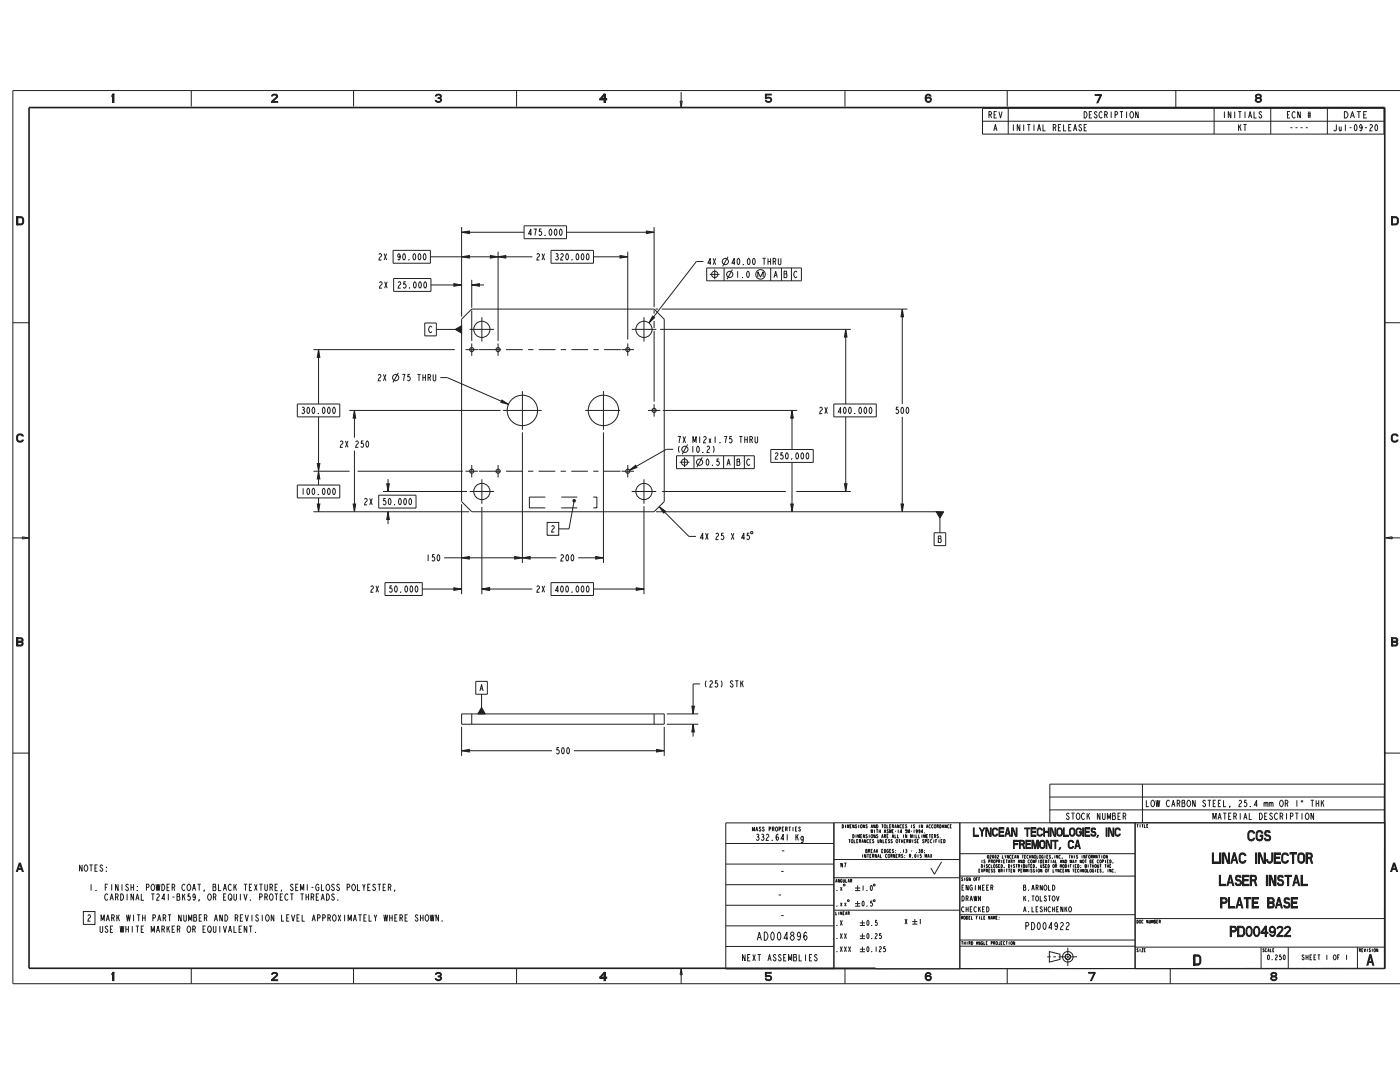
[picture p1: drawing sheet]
<svg xmlns="http://www.w3.org/2000/svg" width="279mm" height="216mm" viewBox="0 0 279 216" stroke-linecap="round" stroke-linejoin="round" font-family="sans-serif">
<path d="M277.7 43.2h.2v1.7h-.2z" fill="#231f20"/>
<path d="M277.7 43.2h.2v1.7h-.2z" fill="none" stroke="#231f20" stroke-width=".2"/>
<path d="M277.9 43.2l.8 .1 .3 .3v.9l-.3 .3-.8 .1v-.2l.8-.1 .2-.3-.1-.7-.9-.2z" fill="#231f20"/>
<path d="M277.9 43.2l.8 .1 .3 .3v.9l-.3 .3-.8 .1v-.2l.8-.1 .2-.3-.1-.7-.9-.2z" fill="none" stroke="#231f20" stroke-width=".2"/>
<path d="M277.9 86.7a.68 .68 0 0 1 1.1 .3h-.2a.49 .49 0 0 0-.5-.2 .49 .49 0 0 0-.4 .3v.6a.49 .49 0 0 0 .4 .3 .49 .49 0 0 0 .5-.2h.2a.7 .7 0 0 1-.7 .4 .7 .7 0 0 1-.6-.5v-.8z" fill="#231f20"/>
<path d="M277.9 86.7a.68 .68 0 0 1 1.1 .3h-.2a.49 .49 0 0 0-.5-.2 .49 .49 0 0 0-.4 .3v.6a.49 .49 0 0 0 .4 .3 .49 .49 0 0 0 .5-.2h.2a.7 .7 0 0 1-.7 .4 .7 .7 0 0 1-.6-.5v-.8z" fill="none" stroke="#231f20" stroke-width=".2"/>
<path d="M277.7 127.3h.2v1.6h-.2z" fill="#231f20"/>
<path d="M277.7 127.3h.2v1.6h-.2z" fill="none" stroke="#231f20" stroke-width=".2"/>
<path d="M277.9 127.3h.6a.45 .45 0 0 1 .5 .4 .45 .45 0 0 1-.5 .5h-.6v-.2h.6l.2-.2-.2-.4h-.6z" fill="#231f20"/>
<path d="M277.9 127.3h.6a.45 .45 0 0 1 .5 .4 .45 .45 0 0 1-.5 .5h-.6v-.2h.6l.2-.2-.2-.4h-.6z" fill="none" stroke="#231f20" stroke-width=".2"/>
<path d="M277.9 128h.6a.47 .47 0 0 1 .5 .4 .47 .47 0 0 1-.5 .5h-.6v-.2h.6l.2-.2-.1-.3h-.7z" fill="#231f20"/>
<path d="M277.9 128h.6a.47 .47 0 0 1 .5 .4 .47 .47 0 0 1-.5 .5h-.6v-.2h.6l.2-.2-.1-.3h-.7z" fill="none" stroke="#231f20" stroke-width=".2"/>
<path d="M278.1 172.3h.2l-.6 1.6h-.2z" fill="#231f20"/>
<path d="M278.1 172.3h.2l-.6 1.6h-.2z" fill="none" stroke="#231f20" stroke-width=".2"/>
<path d="M278.2 172.3h.2l.5 1.6h-.2z" fill="#231f20"/>
<path d="M278.2 172.3h.2l.5 1.6h-.2z" fill="none" stroke="#231f20" stroke-width=".2"/>
<path d="M277.8 173.3h.8v.2h-.8z" fill="#231f20"/>
<path d="M277.8 173.3h.8v.2h-.8z" fill="none" stroke="#231f20" stroke-width=".2"/>
<path d="M253.7 194.2a.57 .57 0 0 1 .7-.2 .57 .57 0 0 1 .4 .6l-.5 .3 .3-.3a.39 .39 0 0 0-.3-.5 .39 .39 0 0 0-.5 .3h-.2z" fill="#231f20"/>
<path d="M253.7 194.2a.57 .57 0 0 1 .7-.2 .57 .57 0 0 1 .4 .6l-.5 .3 .3-.3a.39 .39 0 0 0-.3-.5 .39 .39 0 0 0-.5 .3h-.2z" fill="none" stroke="#231f20" stroke-width=".2"/>
<path d="M253.6 195.3h.2a.49 .49 0 0 0 .5 .2 .49 .49 0 0 0 .4-.4l-.2-.2h-.3v-.1l.5 .1 .2 .3a.64 .64 0 0 1-.9 .4z" fill="#231f20"/>
<path d="M253.6 195.3h.2a.49 .49 0 0 0 .5 .2 .49 .49 0 0 0 .4-.4l-.2-.2h-.3v-.1l.5 .1 .2 .3a.64 .64 0 0 1-.9 .4z" fill="none" stroke="#231f20" stroke-width=".2"/>
<path d="M253.6 194.4l.6 .4-.4 .5h-.2l.2-.5z" fill="#231f20"/>
<path d="M253.6 194.4l.6 .4-.4 .5h-.2l.2-.5z" fill="none" stroke="#231f20" stroke-width=".2"/>
<path d="M217.3 194h1.2v.2h-1.2z" fill="#231f20"/>
<path d="M217.3 194h1.2v.2h-1.2z" fill="none" stroke="#231f20" stroke-width=".2"/>
<path d="M218.3 194.2h.2l-.7 1.5h-.2z" fill="#231f20"/>
<path d="M218.3 194.2h.2l-.7 1.5h-.2z" fill="none" stroke="#231f20" stroke-width=".2"/>
<path d="M184.9 194.1a.58 .58 0 0 1 .9 .3l-.6-.2a.7 .7 0 0 0-.4 .7 .7 .7 0 0 0 .5 .6v.2a.89 .89 0 0 1-.4-1.6z" fill="#231f20"/>
<path d="M184.9 194.1a.58 .58 0 0 1 .9 .3l-.6-.2a.7 .7 0 0 0-.4 .7 .7 .7 0 0 0 .5 .6v.2a.89 .89 0 0 1-.4-1.6z" fill="none" stroke="#231f20" stroke-width=".2"/>
<path d="M184.8 194.8a.57 .57 0 0 1 1 0 .57 .57 0 0 1-.4 .9h-.1l.1-.2a.35 .35 0 0 0 .3-.3 .35 .35 0 0 0-.2-.4 .43 .43 0 0 0-.7 .4h-.1z" fill="#231f20"/>
<path d="M184.8 194.8a.57 .57 0 0 1 1 0 .57 .57 0 0 1-.4 .9h-.1l.1-.2a.35 .35 0 0 0 .3-.3 .35 .35 0 0 0-.2-.4 .43 .43 0 0 0-.7 .4h-.1z" fill="none" stroke="#231f20" stroke-width=".2"/>
<path d="M152.8 194h1.1v.2h-1v.6l.4-.1v.1l-.5 .1z" fill="#231f20"/>
<path d="M152.8 194h1.1v.2h-1v.6l.4-.1v.1l-.5 .1z" fill="none" stroke="#231f20" stroke-width=".2"/>
<path d="M153.3 194.7a.56 .56 0 0 1 .7 .6 .56 .56 0 0 1-.9 .3l-.3-.3h.1a.43 .43 0 0 0 .7 .2 .43 .43 0 0 0 0-.7h-.3z" fill="#231f20"/>
<path d="M153.3 194.7a.56 .56 0 0 1 .7 .6 .56 .56 0 0 1-.9 .3l-.3-.3h.1a.43 .43 0 0 0 .7 .2 .43 .43 0 0 0 0-.7h-.3z" fill="none" stroke="#231f20" stroke-width=".2"/>
<path d="M22.5 194h.2l-.4 .6v-.3z" fill="#231f20"/>
<path d="M22.5 194h.2l-.4 .6v-.3z" fill="none" stroke="#231f20" stroke-width=".2"/>
<path d="M22.5 194h.2v1.7h-.2z" fill="#231f20"/>
<path d="M22.5 194h.2v1.7h-.2z" fill="none" stroke="#231f20" stroke-width=".2"/>
<path d="M54.4 194.1a.56 .56 0 0 1 .7 0 .56 .56 0 0 1 .2 .6l-.8 .8h.9v.2h-1.2v-.2l.9-.9a.39 .39 0 0 0-.2-.5 .39 .39 0 0 0-.5 .3h-.2z" fill="#231f20"/>
<path d="M54.4 194.1a.56 .56 0 0 1 .7 0 .56 .56 0 0 1 .2 .6l-.8 .8h.9v.2h-1.2v-.2l.9-.9a.39 .39 0 0 0-.2-.5 .39 .39 0 0 0-.5 .3h-.2z" fill="none" stroke="#231f20" stroke-width=".2"/>
<path d="M87 194.2a.57 .57 0 0 1 .7-.2 .57 .57 0 0 1 .3 .6l-.4 .3 .2-.3a.39 .39 0 0 0-.2-.5 .39 .39 0 0 0-.5 .3h-.2z" fill="#231f20"/>
<path d="M87 194.2a.57 .57 0 0 1 .7-.2 .57 .57 0 0 1 .3 .6l-.4 .3 .2-.3a.39 .39 0 0 0-.2-.5 .39 .39 0 0 0-.5 .3h-.2z" fill="none" stroke="#231f20" stroke-width=".2"/>
<path d="M86.9 195.3h.2a.49 .49 0 0 0 .4 .2 .49 .49 0 0 0 .4-.4l-.2-.2h-.3v-.1l.6 .1 .1 .3a.64 .64 0 0 1-.9 .4z" fill="#231f20"/>
<path d="M86.9 195.3h.2a.49 .49 0 0 0 .4 .2 .49 .49 0 0 0 .4-.4l-.2-.2h-.3v-.1l.6 .1 .1 .3a.64 .64 0 0 1-.9 .4z" fill="none" stroke="#231f20" stroke-width=".2"/>
<path d="M120.5 194l.2 .1-1 1z" fill="#231f20"/>
<path d="M120.5 194l.2 .1-1 1z" fill="none" stroke="#231f20" stroke-width=".2"/>
<path d="M119.7 195h1.4v.2h-1.4z" fill="#231f20"/>
<path d="M119.7 195h1.4v.2h-1.4z" fill="none" stroke="#231f20" stroke-width=".2"/>
<path d="M120.5 194h.2v1.7h-.2z" fill="#231f20"/>
<path d="M120.5 194h.2v1.7h-.2z" fill="none" stroke="#231f20" stroke-width=".2"/>
<path d="M3.4 127.3h.2v1.6h-.2z" fill="#231f20"/>
<path d="M3.4 127.3h.2v1.6h-.2z" fill="none" stroke="#231f20" stroke-width=".2"/>
<path d="M3.6 127.3h.6a.45 .45 0 0 1 .4 .4 .45 .45 0 0 1-.4 .5h-.6v-.2h.6l.2-.2-.2-.4h-.6z" fill="#231f20"/>
<path d="M3.6 127.3h.6a.45 .45 0 0 1 .4 .4 .45 .45 0 0 1-.4 .5h-.6v-.2h.6l.2-.2-.2-.4h-.6z" fill="none" stroke="#231f20" stroke-width=".2"/>
<path d="M3.6 128h.6a.47 .47 0 0 1 .4 .4 .47 .47 0 0 1-.4 .5h-.6v-.2h.6l.2-.2-.1-.3h-.7z" fill="#231f20"/>
<path d="M3.6 128h.6a.47 .47 0 0 1 .4 .4 .47 .47 0 0 1-.4 .5h-.6v-.2h.6l.2-.2-.1-.3h-.7z" fill="none" stroke="#231f20" stroke-width=".2"/>
<path d="M3.5 86.7a.68 .68 0 0 1 1.2 .3h-.3a.49 .49 0 0 0-.5-.2 .49 .49 0 0 0-.4 .3v.6a.49 .49 0 0 0 .4 .3 .49 .49 0 0 0 .5-.2h.3a.7 .7 0 0 1-.8 .4 .7 .7 0 0 1-.6-.5l.1-.8z" fill="#231f20"/>
<path d="M3.5 86.7a.68 .68 0 0 1 1.2 .3h-.3a.49 .49 0 0 0-.5-.2 .49 .49 0 0 0-.4 .3v.6a.49 .49 0 0 0 .4 .3 .49 .49 0 0 0 .5-.2h.3a.7 .7 0 0 1-.8 .4 .7 .7 0 0 1-.6-.5l.1-.8z" fill="none" stroke="#231f20" stroke-width=".2"/>
<path d="M3.4 43.2h.2v1.7h-.2z" fill="#231f20"/>
<path d="M3.4 43.2h.2v1.7h-.2z" fill="none" stroke="#231f20" stroke-width=".2"/>
<path d="M3.6 43.2l.8 .1 .3 .3v.9l-.3 .3-.8 .1v-.2l.7-.1 .2-.3-.1-.7-.8-.2z" fill="#231f20"/>
<path d="M3.6 43.2l.8 .1 .3 .3v.9l-.3 .3-.8 .1v-.2l.7-.1 .2-.3-.1-.7-.8-.2z" fill="none" stroke="#231f20" stroke-width=".2"/>
<path d="M3.8 172.3h.2l-.5 1.6h-.2z" fill="#231f20"/>
<path d="M3.8 172.3h.2l-.5 1.6h-.2z" fill="none" stroke="#231f20" stroke-width=".2"/>
<path d="M3.9 172.3h.2l.5 1.6h-.2z" fill="#231f20"/>
<path d="M3.9 172.3h.2l.5 1.6h-.2z" fill="none" stroke="#231f20" stroke-width=".2"/>
<path d="M3.6 173.3h.8v.2h-.8z" fill="#231f20"/>
<path d="M3.6 173.3h.8v.2h-.8z" fill="none" stroke="#231f20" stroke-width=".2"/>
<path d="M120.5 18.8l.2 .1-1 1z" fill="#231f20"/>
<path d="M120.5 18.8l.2 .1-1 1z" fill="none" stroke="#231f20" stroke-width=".2"/>
<path d="M119.7 19.7h1.4v.2h-1.4z" fill="#231f20"/>
<path d="M119.7 19.7h1.4v.2h-1.4z" fill="none" stroke="#231f20" stroke-width=".2"/>
<path d="M120.5 18.8h.2v1.6h-.2z" fill="#231f20"/>
<path d="M120.5 18.8h.2v1.6h-.2z" fill="none" stroke="#231f20" stroke-width=".2"/>
<path d="M87 19a.57 .57 0 0 1 .7-.3 .57 .57 0 0 1 .3 .7l-.4 .3 .2-.3a.39 .39 0 0 0-.2-.5 .39 .39 0 0 0-.5 .3h-.2z" fill="#231f20"/>
<path d="M87 19a.57 .57 0 0 1 .7-.3 .57 .57 0 0 1 .3 .7l-.4 .3 .2-.3a.39 .39 0 0 0-.2-.5 .39 .39 0 0 0-.5 .3h-.2z" fill="none" stroke="#231f20" stroke-width=".2"/>
<path d="M86.9 20h.2a.49 .49 0 0 0 .4 .3 .49 .49 0 0 0 .4-.4l-.2-.2h-.3v-.2l.6 .2 .1 .2a.64 .64 0 0 1-.9 .5z" fill="#231f20"/>
<path d="M86.9 20h.2a.49 .49 0 0 0 .4 .3 .49 .49 0 0 0 .4-.4l-.2-.2h-.3v-.2l.6 .2 .1 .2a.64 .64 0 0 1-.9 .5z" fill="none" stroke="#231f20" stroke-width=".2"/>
<path d="M54.4 18.9a.56 .56 0 0 1 .7-.1 .56 .56 0 0 1 .2 .7l-.8 .7h.9v.2h-1.2v-.2l.9-.8a.39 .39 0 0 0-.2-.5 .39 .39 0 0 0-.5 .3h-.2z" fill="#231f20"/>
<path d="M54.4 18.9a.56 .56 0 0 1 .7-.1 .56 .56 0 0 1 .2 .7l-.8 .7h.9v.2h-1.2v-.2l.9-.8a.39 .39 0 0 0-.2-.5 .39 .39 0 0 0-.5 .3h-.2z" fill="none" stroke="#231f20" stroke-width=".2"/>
<path d="M22.5 18.8h.2l-.4 .5v-.3z" fill="#231f20"/>
<path d="M22.5 18.8h.2l-.4 .5v-.3z" fill="none" stroke="#231f20" stroke-width=".2"/>
<path d="M22.5 18.8h.2v1.6h-.2z" fill="#231f20"/>
<path d="M22.5 18.8h.2v1.6h-.2z" fill="none" stroke="#231f20" stroke-width=".2"/>
<path d="M152.8 18.8h1.1v.2h-1v.5l.4-.1v.1l-.5 .2z" fill="#231f20"/>
<path d="M152.8 18.8h1.1v.2h-1v.5l.4-.1v.1l-.5 .2z" fill="none" stroke="#231f20" stroke-width=".2"/>
<path d="M153.3 19.4a.56 .56 0 0 1 .7 .7 .56 .56 0 0 1-.9 .3l-.3-.4h.1a.43 .43 0 0 0 .7 .3 .43 .43 0 0 0 0-.7l-.3-.1z" fill="#231f20"/>
<path d="M153.3 19.4a.56 .56 0 0 1 .7 .7 .56 .56 0 0 1-.9 .3l-.3-.4h.1a.43 .43 0 0 0 .7 .3 .43 .43 0 0 0 0-.7l-.3-.1z" fill="none" stroke="#231f20" stroke-width=".2"/>
<path d="M184.9 18.9a.58 .58 0 0 1 .9 .3l-.6-.2a.7 .7 0 0 0-.4 .6 .7 .7 0 0 0 .5 .6v.2a.89 .89 0 0 1-.4-1.5z" fill="#231f20"/>
<path d="M184.9 18.9a.58 .58 0 0 1 .9 .3l-.6-.2a.7 .7 0 0 0-.4 .6 .7 .7 0 0 0 .5 .6v.2a.89 .89 0 0 1-.4-1.5z" fill="none" stroke="#231f20" stroke-width=".2"/>
<path d="M184.8 19.6a.57 .57 0 0 1 1-.1 .57 .57 0 0 1-.4 .9h-.1l.1-.2a.35 .35 0 0 0 .3-.2 .35 .35 0 0 0-.2-.4 .43 .43 0 0 0-.7 .3h-.1z" fill="#231f20"/>
<path d="M184.8 19.6a.57 .57 0 0 1 1-.1 .57 .57 0 0 1-.4 .9h-.1l.1-.2a.35 .35 0 0 0 .3-.2 .35 .35 0 0 0-.2-.4 .43 .43 0 0 0-.7 .3h-.1z" fill="none" stroke="#231f20" stroke-width=".2"/>
<path d="M250.7 19a.57 .57 0 0 1 .6-.3 .57 .57 0 0 1 .4 .7l-.5 .3 .3-.3a.39 .39 0 0 0-.3-.5 .39 .39 0 0 0-.5 .3h-.1z" fill="#231f20"/>
<path d="M250.7 19a.57 .57 0 0 1 .6-.3 .57 .57 0 0 1 .4 .7l-.5 .3 .3-.3a.39 .39 0 0 0-.3-.5 .39 .39 0 0 0-.5 .3h-.1z" fill="none" stroke="#231f20" stroke-width=".2"/>
<path d="M250.5 20h.2a.49 .49 0 0 0 .5 .3 .49 .49 0 0 0 .4-.4l-.2-.2h-.3v-.2l.5 .2 .2 .2a.64 .64 0 0 1-.9 .5z" fill="#231f20"/>
<path d="M250.5 20h.2a.49 .49 0 0 0 .5 .3 .49 .49 0 0 0 .4-.4l-.2-.2h-.3v-.2l.5 .2 .2 .2a.64 .64 0 0 1-.9 .5z" fill="none" stroke="#231f20" stroke-width=".2"/>
<path d="M250.6 19.2l.5 .3-.4 .5h-.2l.3-.4z" fill="#231f20"/>
<path d="M250.6 19.2l.5 .3-.4 .5h-.2l.3-.4z" fill="none" stroke="#231f20" stroke-width=".2"/>
<path d="M218.6 18.9h1.2v.1h-1.2z" fill="#231f20"/>
<path d="M218.6 18.9h1.2v.1h-1.2z" fill="none" stroke="#231f20" stroke-width=".2"/>
<path d="M219.6 19h.2l-.7 1.5h-.2z" fill="#231f20"/>
<g fill="none" stroke="#231f20" stroke-width=".2">
<path d="M219.6 19h.2l-.7 1.5h-.2zM141 135.8l-.2 .6 .2 .7M141.7 136l.2-.2 .3 .2-.5 1.1h.5M143.2 135.8h-.4v.6l.1-.1a.43 .43 0 0 1 .4 .4 .43 .43 0 0 1-.4 .4l-.2-.2M143.9 135.8l.2 .6-.2 .7M146.3 136l-.2-.2-.3 .2 .5 .7-.1 .3-.2 .1-.3-.3M146.7 135.8h.7M147.1 135.8v1.3M147.8 135.8v1.3M148.1 136.3l.2 .8M148.3 135.8l-.5 .8M187.9 172l-1.4 2.4-.7-1.2"/>
<path d="M209 190.9h.7M209.4 189.9l2.1 .5v1l-2.1 .6zM210.2 190.9h.5M211.3 190.9h1.1M212.8 190.9h.6M213.1 189.1v1.2M213.1 191.6v1.2M213.1 190.7v.5M213.8 190.9h1.1"/>
<circle cx="213.1" cy="190.9" r="1.05"/>
<circle cx="213.1" cy="190.9" r=".53"/>
</g>
<path d="M138.3 144.5l.3 1.5h-.5z" fill="#231f20"/>
<path d="M138.3 144.5l.3 1.5h-.5z" fill="none" stroke="#231f20" stroke-width=".2"/>
<path d="M138.1 140.9h.5l-.3 1.6z" fill="#231f20"/>
<path d="M111.6 149.2h-.4l-.1 .5 .2-.1a.43 .43 0 0 1 .3 .4 .43 .43 0 0 1-.3 .4l-.2-.2M112.2 149.3l.1-.1a.89 .89 0 0 1 0 1.2 .88 .88 0 0 1-.1-1.1zM113.2 149.3l.2-.1a.89 .89 0 0 1 0 1.2 .88 .88 0 0 1-.2-1.1zM138.1 140.9h.5l-.3 1.6z" fill="none" stroke="#231f20" stroke-width=".2"/>
<path d="M131 149.5l1.6 .3-1.6 .3z" fill="#231f20"/>
<path d="M131 149.5l1.6 .3-1.6 .3z" fill="none" stroke="#231f20" stroke-width=".2"/>
<path d="M92.1 149.8l1.6-.3v.6z" fill="#231f20"/>
<path d="M179.3 81.3h-.4l-.1 .5 .2-.1a.43 .43 0 0 1 .4 .4 .43 .43 0 0 1-.4 .4l-.2-.2M179.9 81.4l.2-.1a.89 .89 0 0 1 0 1.2 .88 .88 0 0 1-.2-1.1zM181 81.4l.1-.1a.89 .89 0 0 1 0 1.2 .88 .88 0 0 1-.1-1.1zM92.1 149.8l1.6-.3v.6z" fill="none" stroke="#231f20" stroke-width=".2"/>
<path d="M180.1 61.7l.2 1.5h-.5z" fill="#231f20"/>
<path d="M180.1 61.7l.2 1.5h-.5z" fill="none" stroke="#231f20" stroke-width=".2"/>
<path d="M179.8 100.6h.5l-.2 1.5z" fill="#231f20"/>
<path d="M140.4 107.4h-.6l.4-1v1.3M140.8 106.4l.5 1.3M141.3 106.4l-.5 1.3M142.9 106.6l.2-.2 .3 .2-.5 1.1h.5M144.4 106.4h-.4v.5l.1-.1a.43 .43 0 0 1 .4 .4 .43 .43 0 0 1-.4 .5l-.2-.2M146 106.4l.5 1.3M146.5 106.4l-.5 1.3M148.6 107.4h-.6l.5-1v1.3M149.5 106.4h-.3l-.1 .5 .1-.1a.43 .43 0 0 1 .4 .4 .43 .43 0 0 1-.4 .5l-.2-.2M149.8 106.2l.3-.1 .1 .3-.3 .1zM179.8 100.6h.5l-.2 1.5z" fill="none" stroke="#231f20" stroke-width=".2"/>
<path d="M131.6 101.1l1.2 .9-.3 .4z" fill="#231f20"/>
<path d="M163.6 81.5l.2-.2 .3 .2-.5 1h.5M164.6 81.3l.5 1.2M165.1 81.3l-.5 1.2M167.9 82.2h-.6l.5-.9v1.2M168.5 81.4l.1-.1a.89 .89 0 0 1 0 1.2 .88 .88 0 0 1-.1-1.1zM169.5 81.4l.1-.1a.89 .89 0 0 1 0 1.2 .88 .88 0 0 1-.1-1.1zM170.6 82.4v.1zM171.5 81.4l.2-.1a.89 .89 0 0 1 0 1.2 .88 .88 0 0 1-.2-1.1zM172.6 81.4l.1-.1a.89 .89 0 0 1 0 1.2 .88 .88 0 0 1-.1-1.1zM173.6 81.4l.1-.1a.89 .89 0 0 1 0 1.2 .88 .88 0 0 1-.1-1.1zM131.6 101.1l1.2 .9-.3 .4z" fill="none" stroke="#231f20" stroke-width=".2"/>
<path d="M168.8 65.7l.2 1.6h-.5z" fill="#231f20"/>
<path d="M168.8 65.7l.2 1.6h-.5z" fill="none" stroke="#231f20" stroke-width=".2"/>
<path d="M168.5 96.5h.5l-.2 1.6z" fill="#231f20"/>
<g fill="none" stroke="#231f20" stroke-width=".2">
<path d="M141.9 52.5h-.6l.4-1v1.3M142.3 51.5l.5 1.3M142.8 51.5l-.5 1.3M145.3 51.2l-1.1 1.9M146.7 52.5h-.6l.4-1v1.3M147.2 51.6l.2-.1a.89 .89 0 0 1 0 1.3 .88 .88 0 0 1-.2-1.2zM148.3 52.7l.1 .1zM149.3 51.6l.1-.1a.89 .89 0 0 1 0 1.3 .88 .88 0 0 1-.1-1.2zM150.3 51.6l.1-.1a.89 .89 0 0 1 0 1.3 .88 .88 0 0 1-.1-1.2zM152.2 51.5h.6M152.5 51.5v1.3M153.3 51.5v1.3"/>
<path d="M153.3 52.2h.5M153.8 51.5v1.3M154.3 52.2h.3l.2-.2-.2-.5h-.3v1.3M154.6 52.2l.2 .6M155.3 51.5v1.1l.4 .2 .1-.2v-1.1M168.5 96.5h.5l-.2 1.6z"/>
<circle cx="144.7" cy="52.2" r=".63"/>
</g>
<path d="M130.2 63.1l.5 .3-1.2 1z" fill="#231f20"/>
<path d="M130.2 63.1l.5 .3-1.2 1zM107.1 117.1l.2-.2 .4 .2-.6 1.1h.6M108.2 116.9l.5 1.3M108.7 116.9l-.5 1.3M111.4 117.9h-.5l.4-1v1.3M112 117l.2-.1a.89 .89 0 0 1 0 1.3 .88 .88 0 0 1-.2-1.2zM113 117l.2-.1a.89 .89 0 0 1 0 1.3 .88 .88 0 0 1-.2-1.2zM114.1 118.1l.1 .1zM115.1 117l.1-.1a.89 .89 0 0 1 0 1.3 .88 .88 0 0 1-.1-1.2zM116.1 117l.2-.1a.89 .89 0 0 1 0 1.3 .88 .88 0 0 1-.2-1.2zM117.2 117l.1-.1a.89 .89 0 0 1 0 1.3 .88 .88 0 0 1-.1-1.2z" fill="none" stroke="#231f20" stroke-width=".2"/>
<path d="M127 117.3l1.5 .2-1.5 .3z" fill="#231f20"/>
<path d="M127 117.3l1.5 .2-1.5 .3z" fill="none" stroke="#231f20" stroke-width=".2"/>
<path d="M96.2 117.5l1.5-.2v.5z" fill="#231f20"/>
<path d="M60.3 81.4l.1-.1 .3 .1v.2l-.1 .2 .2 .4-.2 .3-.4-.2M60.4 81.8h.2M61.4 81.4l.1-.1a.89 .89 0 0 1 0 1.2 .88 .88 0 0 1-.1-1.1zM62.4 81.4l.1-.1a.89 .89 0 0 1 0 1.2 .88 .88 0 0 1-.1-1.1zM63.5 82.4l.1 .1zM64.5 81.4l.1-.1a.89 .89 0 0 1 0 1.2 .88 .88 0 0 1-.1-1.1zM65.5 81.4l.1-.1a.89 .89 0 0 1 0 1.2 .88 .88 0 0 1-.1-1.1zM66.5 81.4l.2-.1a.89 .89 0 0 1 0 1.2 .88 .88 0 0 1-.2-1.1zM96.2 117.5l1.5-.2v.5z" fill="none" stroke="#231f20" stroke-width=".2"/>
<path d="M63.3 92.5h.5l-.2 1.5z" fill="#231f20"/>
<path d="M63.3 92.5h.5l-.2 1.5z" fill="none" stroke="#231f20" stroke-width=".2"/>
<path d="M63.6 69.8l.2 1.5h-.5z" fill="#231f20"/>
<path d="M107.1 50.8l.2-.2 .4 .2-.6 1.1h.6M108.2 50.6l.5 1.3M108.7 50.6l-.5 1.3M110.9 50.7l.2-.1 .2 .1 .1 .2-.2 .2 .2 .5-.2 .3-.3-.2M111.1 51.1h.1M111.9 50.8l.2-.2 .3 .2-.5 1.1h.5M113 50.7l.2-.1a.89 .89 0 0 1 0 1.3 .88 .88 0 0 1-.2-1.2zM114.1 51.8l.1 .1zM115.1 50.7l.1-.1a.89 .89 0 0 1 0 1.3 .88 .88 0 0 1-.1-1.2zM116.1 50.7l.2-.1a.89 .89 0 0 1 0 1.3 .88 .88 0 0 1-.2-1.2zM117.2 50.7l.1-.1a.89 .89 0 0 1 0 1.3 .88 .88 0 0 1-.1-1.2zM63.6 69.8l.2 1.5h-.5z" fill="none" stroke="#231f20" stroke-width=".2"/>
<path d="M123.7 51l1.6 .2-1.6 .3z" fill="#231f20"/>
<path d="M123.7 51l1.6 .2-1.6 .3z" fill="none" stroke="#231f20" stroke-width=".2"/>
<path d="M99.4 51.2l1.5-.2v.5z" fill="#231f20"/>
<g fill="none" stroke="#231f20" stroke-width=".2">
<path d="M99.4 51.2l1.5-.2v.5zM135.3 87.1h.5l-.3 1.3M135.6 89l-.2 .6 .2 .7M136.3 87.1l.5 1.3M136.8 87.1l-.5 1.3M137.2 88.7l-1 1.9M138.3 89v1.3M138.3 88.4v-1.3l.3 1.1 .3-1.1v1.3M139.2 89.1l.1-.1a.89 .89 0 0 1 0 1.3 .88 .88 0 0 1-.1-1.2zM139.6 87.1v1.3M140.3 90.2v.1zM140.4 87.3l.2-.2 .3 .2-.5 1.1h.5"/>
<path d="M141.1 89.2l.2-.2 .3 .2-.5 1.1h.5M141.5 87.5l.4 .9M141.9 87.5l-.4 .9M142.3 89l.2 .6-.2 .7M142.7 87.1v1.3M143.7 88.3v.1zM144.5 87.1h.5l-.2 1.3M146.1 87.1h-.4l-.1 .5 .1-.1a.43 .43 0 0 1 .4 .4 .43 .43 0 0 1-.4 .5l-.2-.2M147.5 87.1h.7M147.9 87.1v1.3M148.6 87.1v1.3M148.6 87.7h.5"/>
<path d="M149.1 87.1v1.3M149.7 87.7h.3l.2-.2-.2-.4h-.3v1.3M150 87.7l.2 .7M150.7 87.1v1.1l.3 .2 .2-.2v-1.1"/>
<circle cx="136.7" cy="89.7" r=".63"/>
</g>
<path d="M125.6 93.8l1.3-1 .2 .5z" fill="#231f20"/>
<path d="M125.6 93.8l1.3-1 .2 .5zM74 117.1l.2-.2 .3 .2-.5 1.1h.5M75 116.9l.5 1.3M75.5 116.9l-.5 1.3M78.2 116.9h-.3l-.1 .5 .1-.1a.43 .43 0 0 1 .4 .5 .43 .43 0 0 1-.4 .4l-.2-.2M78.9 117l.1-.1a.89 .89 0 0 1 0 1.3 .88 .88 0 0 1-.1-1.2zM80 118.1v.1zM80.9 117l.2-.1a.89 .89 0 0 1 0 1.3 .88 .88 0 0 1-.2-1.2zM82 117l.1-.1a.89 .89 0 0 1 0 1.3 .88 .88 0 0 1-.1-1.2zM83 117l.1-.1a.89 .89 0 0 1 0 1.3 .88 .88 0 0 1-.1-1.2z" fill="none" stroke="#231f20" stroke-width=".2"/>
<path d="M90.6 117.3l1.5 .2-1.5 .3z" fill="#231f20"/>
<path d="M90.6 117.3l1.5 .2-1.5 .3z" fill="none" stroke="#231f20" stroke-width=".2"/>
<path d="M96.2 117.5l1.5-.2v.5z" fill="#231f20"/>
<path d="M72.8 99.7l.1-.2 .4 .2-.5 1h.5M73.8 99.5l.5 1.2M74.3 99.5l-.5 1.2M77 99.5h-.4l-.1 .5 .2-.1a.43 .43 0 0 1 .4 .4 .43 .43 0 0 1-.4 .4l-.2-.2M77.6 99.6l.2-.1a.89 .89 0 0 1 0 1.2 .88 .88 0 0 1-.2-1.1zM79.7 99.6l.1-.1a.89 .89 0 0 1 0 1.2 .88 .88 0 0 1-.1-1.1zM80.7 99.6l.1-.1a.89 .89 0 0 1 0 1.2 .88 .88 0 0 1-.1-1.1zM81.7 99.6l.2-.1a.89 .89 0 0 1 0 1.2 .88 .88 0 0 1-.2-1.1zM78.7 100.6l.1 .1zM96.2 117.5l1.5-.2v.5z" fill="none" stroke="#231f20" stroke-width=".2"/>
<path d="M77.4 102.1l.3 1.6h-.5z" fill="#231f20"/>
<path d="M77.4 102.1l.3 1.6h-.5z" fill="none" stroke="#231f20" stroke-width=".2"/>
<path d="M77.2 96.5h.5l-.3 1.6z" fill="#231f20"/>
<path d="M60.5 97.4v1.3M61.4 97.5l.1-.1a.89 .89 0 0 1 0 1.3 .88 .88 0 0 1-.1-1.2zM62.4 97.5l.1-.1a.89 .89 0 0 1 0 1.3 .88 .88 0 0 1-.1-1.2zM63.5 98.6l.1 .1zM64.5 97.5l.1-.1a.89 .89 0 0 1 0 1.3 .88 .88 0 0 1-.1-1.2zM65.5 97.5l.1-.1a.89 .89 0 0 1 0 1.3 .88 .88 0 0 1-.1-1.2zM66.5 97.5l.2-.1a.89 .89 0 0 1 0 1.3 .88 .88 0 0 1-.2-1.2zM77.2 96.5h.5l-.3 1.6z" fill="none" stroke="#231f20" stroke-width=".2"/>
<path d="M63.3 100.6h.5l-.2 1.5z" fill="#231f20"/>
<path d="M63.3 100.6h.5l-.2 1.5z" fill="none" stroke="#231f20" stroke-width=".2"/>
<path d="M63.6 94l.2 1.6h-.5z" fill="#231f20"/>
<path d="M75.6 50.8l.2-.2 .3 .2-.5 1.1h.5M76.7 50.6l.5 1.3M77.2 50.6l-.5 1.3M79.9 51l-.3 .4-.2-.2-.1-.2 .3-.4a.89 .89 0 0 1 0 1.3l-.2-.2M80.5 50.7l.1-.1a.89 .89 0 0 1 0 1.3 .88 .88 0 0 1-.1-1.2zM81.6 51.8l.1 .1zM82.6 50.7l.1-.1a.89 .89 0 0 1 0 1.3 .88 .88 0 0 1-.1-1.2zM83.6 50.7l.1-.1a.89 .89 0 0 1 0 1.3 .88 .88 0 0 1-.1-1.2zM84.6 50.7l.1-.1a.89 .89 0 0 1 0 1.3 .88 .88 0 0 1-.1-1.2zM63.6 94l.2 1.6h-.5z" fill="none" stroke="#231f20" stroke-width=".2"/>
<path d="M97.9 51l1.5 .2-1.5 .3z" fill="#231f20"/>
<path d="M97.9 51l1.5 .2-1.5 .3z" fill="none" stroke="#231f20" stroke-width=".2"/>
<path d="M92.1 51.2l1.6-.2v.5z" fill="#231f20"/>
<g fill="none" stroke="#231f20" stroke-width=".2">
<path d="M92.1 51.2l1.6-.2v.5zM75.5 74.9l.2-.2 .3 .2-.5 1.1h.5M76.5 74.7l.5 1.3M77 74.7l-.5 1.3M79.5 74.4l-1.1 1.9M80.3 74.7h.5l-.3 1.3M81.8 74.7h-.4v.5l.1-.1a.43 .43 0 0 1 .4 .5 .43 .43 0 0 1-.4 .4l-.2-.2M83.3 74.7h.6M83.6 74.7v1.3M84.4 74.7v1.3M84.4 75.3h.5M84.9 74.7v1.3"/>
<path d="M85.4 75.3h.3l.2-.2-.2-.4h-.3v1.3M85.7 75.3l.2 .7M86.4 74.7v1.1l.4 .2 .2-.2v-1.1"/>
<circle cx="78.9" cy="75.3" r=".63"/>
</g>
<path d="M100.2 79.8l1.3 .9-1.5-.4z" fill="#231f20"/>
<path d="M100.2 79.8l1.3 .9-1.5-.4zM154.7 90.6l.2-.3 .3 .3-.5 1h.5M156.3 90.3h-.4l-.1 .6 .1-.1a.43 .43 0 0 1 .4 .4 .43 .43 0 0 1-.4 .4l-.1-.2M156.9 90.4l.1-.1a.89 .89 0 0 1 0 1.3 .88 .88 0 0 1-.1-1.2zM158 91.5l.1 .1zM159 90.4l.1-.1a.89 .89 0 0 1 0 1.3 .88 .88 0 0 1-.1-1.2zM160 90.4l.1-.1a.89 .89 0 0 1 0 1.3 .88 .88 0 0 1-.1-1.2zM161 90.4l.1-.1a.89 .89 0 0 1 0 1.3 .88 .88 0 0 1-.1-1.2z" fill="none" stroke="#231f20" stroke-width=".2"/>
<path d="M157.8 100.6h.5l-.2 1.5z" fill="#231f20"/>
<path d="M157.8 100.6h.5l-.2 1.5z" fill="none" stroke="#231f20" stroke-width=".2"/>
<path d="M158.1 81.9l.2 1.5h-.5z" fill="#231f20"/>
<path d="M75.7 56.4l.2-.2 .3 .2-.5 1.1h.5M76.8 56.2l.5 1.3M77.3 56.2l-.5 1.3M79.5 56.4l.1-.2 .4 .2-.5 1.1h.5M81 56.2h-.4l-.1 .6 .2-.2a.43 .43 0 0 1 .4 .5 .43 .43 0 0 1-.4 .4l-.2-.2M81.7 57.4l.1 .1zM82.7 56.3l.1-.1a.89 .89 0 0 1 0 1.3 .88 .88 0 0 1-.1-1.2zM83.7 56.3l.1-.1a.89 .89 0 0 1 0 1.3 .88 .88 0 0 1-.1-1.2zM84.7 56.3l.2-.1a.89 .89 0 0 1 0 1.3 .88 .88 0 0 1-.2-1.2zM158.1 81.9l.2 1.5h-.5z" fill="none" stroke="#231f20" stroke-width=".2"/>
<path d="M90.6 56.6l1.5 .3-1.5 .2z" fill="#231f20"/>
<path d="M90.6 56.6l1.5 .3-1.5 .2z" fill="none" stroke="#231f20" stroke-width=".2"/>
<path d="M94.1 56.9l1.6-.3v.5z" fill="#231f20"/>
<path d="M94.1 56.9l1.6-.3v.5zM106.1 46.7h-.6l.4-1v1.3M106.5 45.7h.5l-.2 1.3M108.1 45.7h-.4l-.1 .5 .1-.1a.43 .43 0 0 1 .4 .5 .43 .43 0 0 1-.4 .4l-.2-.2M108.8 46.9v.1zM109.7 45.8l.2-.1a.89 .89 0 0 1 0 1.3 .88 .88 0 0 1-.2-1.2zM110.8 45.8l.1-.1a.89 .89 0 0 1 0 1.3 .88 .88 0 0 1-.1-1.2zM111.8 45.8l.1-.1a.89 .89 0 0 1 0 1.3 .88 .88 0 0 1-.1-1.2z" fill="none" stroke="#231f20" stroke-width=".2"/>
<path d="M92.1 46.3l1.6-.2v.5z" fill="#231f20"/>
<path d="M92.1 46.3l1.6-.2v.5z" fill="none" stroke="#231f20" stroke-width=".2"/>
<path d="M129 46.1l1.5 .2-1.5 .3z" fill="#231f20"/>
<path d="M129 46.1l1.5 .2-1.5 .3zM85.4 110.7v1.2M86.7 110.7h-.4v.5l.1-.1a.43 .43 0 0 1 .4 .4 .43 .43 0 0 1-.4 .4l-.2-.2M87.4 110.8l.1-.1a.89 .89 0 0 1 0 1.2 .88 .88 0 0 1-.1-1.1z" fill="none" stroke="#231f20" stroke-width=".2"/>
<path d="M102.7 111l1.6 .3-1.6 .3z" fill="#231f20"/>
<path d="M102.7 111l1.6 .3-1.6 .3z" fill="none" stroke="#231f20" stroke-width=".2"/>
<path d="M92.1 111.3l1.6-.3v.6z" fill="#231f20"/>
<path d="M92.1 111.3l1.6-.3v.6zM111.9 110.9l.2-.2 .3 .2-.5 1h.5M113.1 110.8l.1-.1a.89 .89 0 0 1 0 1.2 .88 .88 0 0 1-.1-1.1zM114.1 110.8l.1-.1a.89 .89 0 0 1 0 1.2 .88 .88 0 0 1-.1-1.1z" fill="none" stroke="#231f20" stroke-width=".2"/>
<path d="M104.3 111.3l1.5-.3v.6z" fill="#231f20"/>
<path d="M104.3 111.3l1.5-.3v.6z" fill="none" stroke="#231f20" stroke-width=".2"/>
<path d="M118.9 111l1.5 .3-1.5 .3z" fill="#231f20"/>
<path d="M67.9 88.2l.2-.2 .3 .2-.5 1.1h.5M68.9 88l.5 1.3M69.4 88l-.5 1.3M71 88.2l.2-.2 .3 .2-.5 1.1h.5M72.5 88h-.4v.5l.1-.1a.43 .43 0 0 1 .4 .4 .43 .43 0 0 1-.4 .5l-.2-.3M73.2 88.1l.1-.1a.89 .89 0 0 1 0 1.3 .88 .88 0 0 1-.1-1.2zM118.9 111l1.5 .3-1.5 .3z" fill="none" stroke="#231f20" stroke-width=".2"/>
<path d="M70.7 81.9l.3 1.5h-.5z" fill="#231f20"/>
<path d="M70.7 81.9l.3 1.5h-.5z" fill="none" stroke="#231f20" stroke-width=".2"/>
<path d="M70.5 100.6h.5l-.3 1.5z" fill="#231f20"/>
<path d="M70.5 100.6h.5l-.3 1.5z" fill="none" stroke="#231f20" stroke-width=".2"/>
<path d="M194.3 165.2h.1v1.7h-.1z" fill="#231f20"/>
<path d="M194.3 165.2h.1v1.7h-.1z" fill="none" stroke="#231f20" stroke-width=".2"/>
<path d="M194.4 166.6h.8v.3h-.8z" fill="#231f20"/>
<path d="M194.4 166.6h.8v.3h-.8z" fill="none" stroke="#231f20" stroke-width=".2"/>
<path d="M195.5 165.2h.1l.5 .8v.9h-.2v-.9z" fill="#231f20"/>
<path d="M195.5 165.2h.1l.5 .8v.9h-.2v-.9z" fill="none" stroke="#231f20" stroke-width=".2"/>
<path d="M196.3 165.2h.2l-.4 .8h-.2z" fill="#231f20"/>
<path d="M196.3 165.2h.2l-.4 .8h-.2z" fill="none" stroke="#231f20" stroke-width=".2"/>
<path d="M196.7 165.2h.2v1.7h-.2z" fill="#231f20"/>
<path d="M196.7 165.2h.2v1.7h-.2z" fill="none" stroke="#231f20" stroke-width=".2"/>
<path d="M196.9 165.2h.2l.6 1.7h-.2z" fill="#231f20"/>
<path d="M196.9 165.2h.2l.6 1.7h-.2z" fill="none" stroke="#231f20" stroke-width=".2"/>
<path d="M197.7 165.2h.1v1.7h-.1z" fill="#231f20"/>
<path d="M197.7 165.2h.1v1.7h-.1z" fill="none" stroke="#231f20" stroke-width=".2"/>
<path d="M198.2 165.3a.52 .52 0 0 1 .5-.1 .52 .52 0 0 1 .4 .4l-.6-.2-.2 .1-.1 .8a.37 .37 0 0 0 .3 .3 .37 .37 0 0 0 .4-.2l.2 .1a.55 .55 0 0 1-.6 .4 .55 .55 0 0 1-.5-.6z" fill="#231f20"/>
<path d="M198.2 165.3a.52 .52 0 0 1 .5-.1 .52 .52 0 0 1 .4 .4l-.6-.2-.2 .1-.1 .8a.37 .37 0 0 0 .3 .3 .37 .37 0 0 0 .4-.2l.2 .1a.55 .55 0 0 1-.6 .4 .55 .55 0 0 1-.5-.6z" fill="none" stroke="#231f20" stroke-width=".2"/>
<path d="M199.4 165.2h.1v1.7h-.1z" fill="#231f20"/>
<path d="M199.4 165.2h.1v1.7h-.1z" fill="none" stroke="#231f20" stroke-width=".2"/>
<path d="M199.5 165.2h.8v.2h-.8z" fill="#231f20"/>
<path d="M199.5 165.2h.8v.2h-.8z" fill="none" stroke="#231f20" stroke-width=".2"/>
<path d="M199.5 165.9h.7v.2h-.7z" fill="#231f20"/>
<path d="M199.5 165.9h.7v.2h-.7z" fill="none" stroke="#231f20" stroke-width=".2"/>
<path d="M199.5 166.6h.8v.3h-.8z" fill="#231f20"/>
<path d="M199.5 166.6h.8v.3h-.8z" fill="none" stroke="#231f20" stroke-width=".2"/>
<path d="M201 165.2h.2l-.5 1.7h-.1z" fill="#231f20"/>
<path d="M201 165.2h.2l-.5 1.7h-.1z" fill="none" stroke="#231f20" stroke-width=".2"/>
<path d="M201.1 165.2h.1l.5 1.7h-.2z" fill="#231f20"/>
<path d="M201.1 165.2h.1l.5 1.7h-.2z" fill="none" stroke="#231f20" stroke-width=".2"/>
<path d="M200.8 166.3h.6v.1h-.6z" fill="#231f20"/>
<path d="M200.8 166.3h.6v.1h-.6z" fill="none" stroke="#231f20" stroke-width=".2"/>
<path d="M201.9 165.2h.1v1.7h-.1z" fill="#231f20"/>
<path d="M201.9 165.2h.1v1.7h-.1z" fill="none" stroke="#231f20" stroke-width=".2"/>
<path d="M202 165.2h.2l.6 1.7h-.2z" fill="#231f20"/>
<path d="M202 165.2h.2l.6 1.7h-.2z" fill="none" stroke="#231f20" stroke-width=".2"/>
<path d="M202.8 165.2h.2v1.7h-.2z" fill="#231f20"/>
<path d="M202.8 165.2h.2v1.7h-.2z" fill="none" stroke="#231f20" stroke-width=".2"/>
<path d="M204.5 165.2h1v.2h-1z" fill="#231f20"/>
<path d="M204.5 165.2h1v.2h-1z" fill="none" stroke="#231f20" stroke-width=".2"/>
<path d="M204.9 165.4h.2v1.5h-.2z" fill="#231f20"/>
<path d="M204.9 165.4h.2v1.5h-.2z" fill="none" stroke="#231f20" stroke-width=".2"/>
<path d="M205.8 165.2h.1v1.7h-.1z" fill="#231f20"/>
<path d="M205.8 165.2h.1v1.7h-.1z" fill="none" stroke="#231f20" stroke-width=".2"/>
<path d="M205.9 165.2h.9v.2h-.9z" fill="#231f20"/>
<path d="M205.9 165.2h.9v.2h-.9z" fill="none" stroke="#231f20" stroke-width=".2"/>
<path d="M205.9 165.9h.7v.2h-.7z" fill="#231f20"/>
<path d="M205.9 165.9h.7v.2h-.7z" fill="none" stroke="#231f20" stroke-width=".2"/>
<path d="M205.9 166.6h.9v.3h-.9z" fill="#231f20"/>
<path d="M205.9 166.6h.9v.3h-.9z" fill="none" stroke="#231f20" stroke-width=".2"/>
<path d="M207.1 165.3a.52 .52 0 0 1 .6-.1 .52 .52 0 0 1 .3 .4l-.5-.2-.3 .1-.1 .8a.37 .37 0 0 0 .3 .3 .37 .37 0 0 0 .4-.2l.2 .1a.55 .55 0 0 1-.6 .4 .55 .55 0 0 1-.4-.6z" fill="#231f20"/>
<path d="M207.1 165.3a.52 .52 0 0 1 .6-.1 .52 .52 0 0 1 .3 .4l-.5-.2-.3 .1-.1 .8a.37 .37 0 0 0 .3 .3 .37 .37 0 0 0 .4-.2l.2 .1a.55 .55 0 0 1-.6 .4 .55 .55 0 0 1-.4-.6z" fill="none" stroke="#231f20" stroke-width=".2"/>
<path d="M208.3 165.2h.1v1.7h-.1z" fill="#231f20"/>
<path d="M208.3 165.2h.1v1.7h-.1z" fill="none" stroke="#231f20" stroke-width=".2"/>
<path d="M208.4 165.9h.8v.2h-.8z" fill="#231f20"/>
<path d="M208.4 165.9h.8v.2h-.8z" fill="none" stroke="#231f20" stroke-width=".2"/>
<path d="M209.2 165.2h.2v1.7h-.2z" fill="#231f20"/>
<path d="M209.2 165.2h.2v1.7h-.2z" fill="none" stroke="#231f20" stroke-width=".2"/>
<path d="M209.6 165.2h.2v1.7h-.2z" fill="#231f20"/>
<path d="M209.6 165.2h.2v1.7h-.2z" fill="none" stroke="#231f20" stroke-width=".2"/>
<path d="M209.8 165.2h.1l.6 1.7h-.1z" fill="#231f20"/>
<path d="M209.8 165.2h.1l.6 1.7h-.1z" fill="none" stroke="#231f20" stroke-width=".2"/>
<path d="M210.5 165.2h.2v1.7h-.2z" fill="#231f20"/>
<path d="M210.5 165.2h.2v1.7h-.2z" fill="none" stroke="#231f20" stroke-width=".2"/>
<path d="M211.1 165.3a.54 .54 0 0 1 .6-.1 .54 .54 0 0 1 .3 .6h-.2a.38 .38 0 0 0-.3-.4 .38 .38 0 0 0-.4 .4v.5a.38 .38 0 0 0 .4 .4 .38 .38 0 0 0 .3-.4h.2a.55 .55 0 0 1-.5 .6 .55 .55 0 0 1-.6-.6z" fill="#231f20"/>
<path d="M211.1 165.3a.54 .54 0 0 1 .6-.1 .54 .54 0 0 1 .3 .6h-.2a.38 .38 0 0 0-.3-.4 .38 .38 0 0 0-.4 .4v.5a.38 .38 0 0 0 .4 .4 .38 .38 0 0 0 .3-.4h.2a.55 .55 0 0 1-.5 .6 .55 .55 0 0 1-.6-.6z" fill="none" stroke="#231f20" stroke-width=".2"/>
<path d="M211.8 165.8h.2v.5h-.2z" fill="#231f20"/>
<path d="M211.8 165.8h.2v.5h-.2z" fill="none" stroke="#231f20" stroke-width=".2"/>
<path d="M212.2 165.2h.2v1.7h-.2z" fill="#231f20"/>
<path d="M212.2 165.2h.2v1.7h-.2z" fill="none" stroke="#231f20" stroke-width=".2"/>
<path d="M212.4 166.6h.8v.3h-.8z" fill="#231f20"/>
<path d="M212.4 166.6h.8v.3h-.8z" fill="none" stroke="#231f20" stroke-width=".2"/>
<path d="M213.6 165.3a.54 .54 0 0 1 .6-.1 .54 .54 0 0 1 .3 .6h-.1a.38 .38 0 0 0-.4-.4 .38 .38 0 0 0-.4 .4v.5a.38 .38 0 0 0 .4 .4 .38 .38 0 0 0 .4-.4h.1a.55 .55 0 0 1-.5 .6 .55 .55 0 0 1-.6-.6z" fill="#231f20"/>
<path d="M213.6 165.3a.54 .54 0 0 1 .6-.1 .54 .54 0 0 1 .3 .6h-.1a.38 .38 0 0 0-.4-.4 .38 .38 0 0 0-.4 .4v.5a.38 .38 0 0 0 .4 .4 .38 .38 0 0 0 .4-.4h.1a.55 .55 0 0 1-.5 .6 .55 .55 0 0 1-.6-.6z" fill="none" stroke="#231f20" stroke-width=".2"/>
<path d="M214.4 165.8h.1v.5h-.1z" fill="#231f20"/>
<path d="M214.4 165.8h.1v.5h-.1z" fill="none" stroke="#231f20" stroke-width=".2"/>
<path d="M214.9 165.3a.52 .52 0 0 1 .6-.1 .52 .52 0 0 1 .3 .4l-.6-.2-.2 .1-.1 .8a.39 .39 0 0 0 .3 .4 .39 .39 0 0 0 .5-.3v-.2h-.3v-.3h.4v.6a.55 .55 0 0 1-.6 .4 .55 .55 0 0 1-.5-.6z" fill="#231f20"/>
<path d="M214.9 165.3a.52 .52 0 0 1 .6-.1 .52 .52 0 0 1 .3 .4l-.6-.2-.2 .1-.1 .8a.39 .39 0 0 0 .3 .4 .39 .39 0 0 0 .5-.3v-.2h-.3v-.3h.4v.6a.55 .55 0 0 1-.6 .4 .55 .55 0 0 1-.5-.6z" fill="none" stroke="#231f20" stroke-width=".2"/>
<path d="M216.1 165.2h.1v1.7h-.1z" fill="#231f20"/>
<path d="M216.1 165.2h.1v1.7h-.1z" fill="none" stroke="#231f20" stroke-width=".2"/>
<path d="M216.5 165.2h.2v1.7h-.2z" fill="#231f20"/>
<path d="M216.5 165.2h.2v1.7h-.2z" fill="none" stroke="#231f20" stroke-width=".2"/>
<path d="M216.7 165.2h.8v.2h-.8z" fill="#231f20"/>
<path d="M216.7 165.2h.8v.2h-.8z" fill="none" stroke="#231f20" stroke-width=".2"/>
<path d="M216.7 165.9h.7v.2h-.7z" fill="#231f20"/>
<path d="M216.7 165.9h.7v.2h-.7z" fill="none" stroke="#231f20" stroke-width=".2"/>
<path d="M216.7 166.6h.8v.3h-.8z" fill="#231f20"/>
<path d="M216.7 166.6h.8v.3h-.8z" fill="none" stroke="#231f20" stroke-width=".2"/>
<path d="M217.9 165.3l.6-.1 .1 .3h-.6v.2l.1 .4-.3-.3z" fill="#231f20"/>
<path d="M217.9 165.3l.6-.1 .1 .3h-.6v.2l.1 .4-.3-.3z" fill="none" stroke="#231f20" stroke-width=".2"/>
<path d="M218.1 165.9a.49 .49 0 0 1 .6 .4 .49 .49 0 0 1-.3 .6l-.5-.1-.2-.2v-.2l.4 .2 .4-.1v-.3l-.4-.1z" fill="#231f20"/>
<path d="M218.1 165.9a.49 .49 0 0 1 .6 .4 .49 .49 0 0 1-.3 .6l-.5-.1-.2-.2v-.2l.4 .2 .4-.1v-.3l-.4-.1z" fill="none" stroke="#231f20" stroke-width=".2"/>
<path d="M219.1 166.7h.1l-.2 .4h-.1z" fill="#231f20"/>
<path d="M219.1 166.7h.1l-.2 .4h-.1z" fill="none" stroke="#231f20" stroke-width=".2"/>
<path d="M220.7 165.2h.2v1.7h-.2z" fill="#231f20"/>
<path d="M220.7 165.2h.2v1.7h-.2z" fill="none" stroke="#231f20" stroke-width=".2"/>
<path d="M221.2 165.2h.2v1.7h-.2z" fill="#231f20"/>
<path d="M221.2 165.2h.2v1.7h-.2z" fill="none" stroke="#231f20" stroke-width=".2"/>
<path d="M221.4 165.2h.1l.6 1.7h-.1z" fill="#231f20"/>
<path d="M221.4 165.2h.1l.6 1.7h-.1z" fill="none" stroke="#231f20" stroke-width=".2"/>
<path d="M222.1 165.2h.2v1.7h-.2z" fill="#231f20"/>
<path d="M222.1 165.2h.2v1.7h-.2z" fill="none" stroke="#231f20" stroke-width=".2"/>
<path d="M222.7 165.3a.52 .52 0 0 1 .5-.1 .52 .52 0 0 1 .4 .4l-.6-.2-.2 .1-.1 .8a.37 .37 0 0 0 .3 .3 .37 .37 0 0 0 .4-.2l.2 .1a.55 .55 0 0 1-.7 .4 .55 .55 0 0 1-.4-.6z" fill="#231f20"/>
<path d="M222.7 165.3a.52 .52 0 0 1 .5-.1 .52 .52 0 0 1 .4 .4l-.6-.2-.2 .1-.1 .8a.37 .37 0 0 0 .3 .3 .37 .37 0 0 0 .4-.2l.2 .1a.55 .55 0 0 1-.7 .4 .55 .55 0 0 1-.4-.6z" fill="none" stroke="#231f20" stroke-width=".2"/>
<path d="M202.3 167.7h.1v1.6h-.1z" fill="#231f20"/>
<path d="M202.3 167.7h.1v1.6h-.1z" fill="none" stroke="#231f20" stroke-width=".2"/>
<path d="M202.4 167.7h.8v.2h-.8z" fill="#231f20"/>
<path d="M202.4 167.7h.8v.2h-.8z" fill="none" stroke="#231f20" stroke-width=".2"/>
<path d="M202.4 168.3h.7v.2h-.7z" fill="#231f20"/>
<path d="M202.4 168.3h.7v.2h-.7z" fill="none" stroke="#231f20" stroke-width=".2"/>
<path d="M203.5 167.7h.1v1.6h-.1z" fill="#231f20"/>
<path d="M203.5 167.7h.1v1.6h-.1z" fill="none" stroke="#231f20" stroke-width=".2"/>
<path d="M203.6 167.7h.5a.47 .47 0 0 1 .4 .4 .47 .47 0 0 1-.4 .5h-.5v-.2h.5l.2-.2-.2-.4h-.5z" fill="#231f20"/>
<path d="M203.6 167.7h.5a.47 .47 0 0 1 .4 .4 .47 .47 0 0 1-.4 .5h-.5v-.2h.5l.2-.2-.2-.4h-.5z" fill="none" stroke="#231f20" stroke-width=".2"/>
<path d="M204.1 168.5h.2l.2 .8h-.2z" fill="#231f20"/>
<path d="M204.1 168.5h.2l.2 .8h-.2z" fill="none" stroke="#231f20" stroke-width=".2"/>
<path d="M204.7 167.7h.2v1.6h-.2z" fill="#231f20"/>
<path d="M204.7 167.7h.2v1.6h-.2z" fill="none" stroke="#231f20" stroke-width=".2"/>
<path d="M204.9 167.7h.8v.2h-.8z" fill="#231f20"/>
<path d="M204.9 167.7h.8v.2h-.8z" fill="none" stroke="#231f20" stroke-width=".2"/>
<path d="M204.9 168.3h.7v.2h-.7z" fill="#231f20"/>
<path d="M204.9 168.3h.7v.2h-.7z" fill="none" stroke="#231f20" stroke-width=".2"/>
<path d="M204.9 169.1h.8v.2h-.8z" fill="#231f20"/>
<path d="M204.9 169.1h.8v.2h-.8z" fill="none" stroke="#231f20" stroke-width=".2"/>
<path d="M205.9 167.7h.2v1.6h-.2z" fill="#231f20"/>
<path d="M205.9 167.7h.2v1.6h-.2z" fill="none" stroke="#231f20" stroke-width=".2"/>
<path d="M206.1 167.7h.2l.3 1.6h-.1z" fill="#231f20"/>
<path d="M206.1 167.7h.2l.3 1.6h-.1z" fill="none" stroke="#231f20" stroke-width=".2"/>
<path d="M206.9 167.7h.2l-.4 1.6h-.2z" fill="#231f20"/>
<path d="M206.9 167.7h.2l-.4 1.6h-.2z" fill="none" stroke="#231f20" stroke-width=".2"/>
<path d="M207.1 167.7h.1v1.6h-.1z" fill="#231f20"/>
<path d="M207.1 167.7h.1v1.6h-.1z" fill="none" stroke="#231f20" stroke-width=".2"/>
<path d="M207.6 167.8a.54 .54 0 0 1 .6-.1 .54 .54 0 0 1 .4 .5h-.2a.38 .38 0 0 0-.4-.3 .38 .38 0 0 0-.4 .3v.6a.38 .38 0 0 0 .4 .3 .38 .38 0 0 0 .4-.3h.2a.55 .55 0 0 1-.6 .5 .55 .55 0 0 1-.5-.5z" fill="#231f20"/>
<path d="M207.6 167.8a.54 .54 0 0 1 .6-.1 .54 .54 0 0 1 .4 .5h-.2a.38 .38 0 0 0-.4-.3 .38 .38 0 0 0-.4 .3v.6a.38 .38 0 0 0 .4 .3 .38 .38 0 0 0 .4-.3h.2a.55 .55 0 0 1-.6 .5 .55 .55 0 0 1-.5-.5z" fill="none" stroke="#231f20" stroke-width=".2"/>
<path d="M208.4 168.2h.2v.6h-.2z" fill="#231f20"/>
<path d="M208.4 168.2h.2v.6h-.2z" fill="none" stroke="#231f20" stroke-width=".2"/>
<path d="M208.8 167.7h.1v1.6h-.1z" fill="#231f20"/>
<path d="M208.8 167.7h.1v1.6h-.1z" fill="none" stroke="#231f20" stroke-width=".2"/>
<path d="M208.9 167.7h.2l.6 1.6h-.2z" fill="#231f20"/>
<path d="M208.9 167.7h.2l.6 1.6h-.2z" fill="none" stroke="#231f20" stroke-width=".2"/>
<path d="M209.7 167.7h.2v1.6h-.2z" fill="#231f20"/>
<path d="M209.7 167.7h.2v1.6h-.2z" fill="none" stroke="#231f20" stroke-width=".2"/>
<path d="M210.1 167.7h1v.1h-1z" fill="#231f20"/>
<path d="M210.1 167.7h1v.1h-1z" fill="none" stroke="#231f20" stroke-width=".2"/>
<path d="M210.5 167.8h.2v1.5h-.2z" fill="#231f20"/>
<path d="M210.5 167.8h.2v1.5h-.2z" fill="none" stroke="#231f20" stroke-width=".2"/>
<path d="M211.5 169.1h.2l-.2 .4h-.1z" fill="#231f20"/>
<path d="M211.5 169.1h.2l-.2 .4h-.1z" fill="none" stroke="#231f20" stroke-width=".2"/>
<path d="M213.4 167.8a.52 .52 0 0 1 .5-.1 .52 .52 0 0 1 .4 .4l-.6-.2-.3 .1v.8a.37 .37 0 0 0 .3 .3 .37 .37 0 0 0 .4-.2l.2 .1a.55 .55 0 0 1-.7 .3 .55 .55 0 0 1-.4-.5z" fill="#231f20"/>
<path d="M213.4 167.8a.52 .52 0 0 1 .5-.1 .52 .52 0 0 1 .4 .4l-.6-.2-.3 .1v.8a.37 .37 0 0 0 .3 .3 .37 .37 0 0 0 .4-.2l.2 .1a.55 .55 0 0 1-.7 .3 .55 .55 0 0 1-.4-.5z" fill="none" stroke="#231f20" stroke-width=".2"/>
<path d="M214.9 167.7h.2l-.4 1.6h-.2z" fill="#231f20"/>
<path d="M214.9 167.7h.2l-.4 1.6h-.2z" fill="none" stroke="#231f20" stroke-width=".2"/>
<path d="M215 167.7h.2l.4 1.6h-.2z" fill="#231f20"/>
<path d="M215 167.7h.2l.4 1.6h-.2z" fill="none" stroke="#231f20" stroke-width=".2"/>
<path d="M214.7 168.8h.7v.1h-.7z" fill="#231f20"/>
<g fill="none" stroke="#231f20" stroke-width=".2">
<path d="M228.8 159.7v1.3h.5M229.9 159.8l.1-.1a.68 .68 0 0 1 .4 .6 .68 .68 0 0 1-.4 .7l-.3-.7zM230.7 159.7l.2 1.3 .2-1.3 .2 1.3 .2-1.3M233.4 159.9l-.2-.2a.68 .68 0 0 0-.5 .6 .68 .68 0 0 0 .5 .7l.2-.3M235.9 159.7l.5 .1 .1 .9-.2 .3h-.4zM237.1 159.8l.1-.1a.68 .68 0 0 1 .4 .6 .68 .68 0 0 1-.4 .7l-.3-.7zM238.5 159.7v1.3l-.5-1.3v1.3M240.6 159.9l-.2-.2-.3 .2 .5 .6-.1 .4-.2 .1-.3-.4M241 159.7h.7M241.4 159.7v1.3M242.6 159.7h-.5v1.3h.5M243.7 159.7h-.6v1.3h.6"/>
<path d="M244.2 159.7v1.3h.5M247.3 159.9l.2-.2 .3 .2-.5 1.1h.5M248.8 159.7h-.4v.5l.1-.1a.43 .43 0 0 1 .4 .4 .43 .43 0 0 1-.4 .5l-.2-.3M255.5 159.8l.2-.1a.68 .68 0 0 1 .4 .6 .68 .68 0 0 1-.4 .7l-.4-.7zM258.8 159.7v1.3M259.7 159.7v.4M260 159.7v.4M261.6 159.7h.6M261.9 159.7v1.3M262.7 159.7v1.3M263.2 159.7v1.3M263.7 159.7v1.3"/>
<path d="M264.2 159.7l-.5 .7M166.8 176.1l.1-.6 .2 .6M166.8 175.9h.2M167 177.6l.1 .1zM167.5 175.5v.6l-.2-.6v.6M167.7 177l.4 .7M168 175.6l-.1-.1a.29 .29 0 0 0-.2 .3 .29 .29 0 0 0 .3 .2v-.2h-.1M168.1 177l-.4 .7M168.1 164.6l.3 .2-.2 .4h-.1zM168.1 172.2v.8l-.3-.8v.8M168.3 175.5l.1 .6 .1-.1v-.5M168.4 176.4l.3 .1-.1 .3-.3-.1z"/>
<path d="M168.5 172.2h.3l-.2 .8M168.7 164.6v.6M168.8 175.5v.6h.2M169.1 165.2v-.6l.2 .5 .1-.5v.6M169.2 179.5l.3 .1-.1 .3-.3-.1zM169.2 176.1l.2-.6 .1 .6M169.3 175.9h.2M169.4 167.5h.3M169.5 167.5v.7M169.7 164.9h.1M169.8 175.8l.2-.1-.1-.2h-.1v.6M169.9 175.8l.1 .3"/>
<path d="M169.9 164.6h-.2v.6h.2M170 167.6v-.1a.31 .31 0 0 1 .3 .3 .31 .31 0 0 1-.3 .3zM170.2 166.5l.3 .2-.2 .5h-.1zM170.4 167.5v.7h.3M170.4 164.6v.6l-.2-.6v.6M170.6 177.2h1.1M170.6 177.7h1.1M170.8 166.5v.7M171 167.8h.1M171 164.7l-.1-.1-.2 .1 .2 .5h-.1l-.1-.2M171.2 176.7v1M171.2 179.8v1"/>
<path d="M171.2 167.2v-.7l.2 .6 .1-.6v.7M171.2 167.5h-.2v.7h.2M171.4 164.6v.6M171.5 167.8l.3-.1-.1-.2h-.2v.7M171.7 167.8l.1 .4M171.8 166.9h.1M172 168.2l.2-.7 .1 .7M172 166.5h-.2v.7h.2M172.1 168h.2M172.1 179.9l.2-.1a.7 .7 0 0 1 0 1 .73 .73 0 0 1-.2-.9zM172.2 170.5v.6M172.3 176.7v1"/>
<path d="M172.6 164.6v.6l-.3-.6v.6M172.6 166.5v.7l-.3-.7v.7M172.8 169.5h.2v.6h-.2zM172.8 169.8h.2M172.8 167.5v.7l-.2-.7v.7M172.8 170.5v.6l-.2-.6v.6M173 177.6l.1 .1zM173 170.5h.4M173.1 164.7l-.2-.1-.1 .1a.26 .26 0 0 1 .2 .2 .26 .26 0 0 1-.1 .3l-.1-.2M173.1 166.6l-.2-.1-.1 .2a.26 .26 0 0 1 .2 .2 .26 .26 0 0 1-.1 .3l-.1-.2M173.2 170.5v.6M173.3 167.6l-.1-.1a.31 .31 0 0 0-.2 .3 .31 .31 0 0 0 .3 .3"/>
<path d="M173.3 169.8l.3-.1-.1-.2h-.2v.6M173.5 166.5v.7M173.5 169.8l.1 .3M173.6 167.8h.2M173.6 170.8h.2M173.8 176.8l.1-.1a.7 .7 0 0 1 0 1 .73 .73 0 0 1-.1-.9zM173.8 165.5l.1 .7 .1-.7 .1 .7 .1-.7M173.8 165.2l.2-.6 .2 .6M173.9 167.5h-.3v.7h.3M173.9 169.8h.1M173.9 170.5h-.3v.6h.3M173.9 165h.2"/>
<path d="M173.9 166.6l.1-.1a.31 .31 0 0 1 .2 .4 .31 .31 0 0 1-.3 .2zM174.1 179.8h-.3l-.1 .4 .1-.1a.34 .34 0 0 1 .4 .4 .34 .34 0 0 1-.4 .3l-.1-.2M174.1 169.5h-.2v.6h.2M174.1 170.8l.3-.1-.1-.2h-.2v.6M174.3 170.8l.1 .3M174.4 170.1l.1-.6 .2 .6M174.4 176.4l.2 .1v.3l-.3-.1zM174.4 179.5l.2 .1v.3l-.3-.1zM174.4 167.6l-.2-.1-.1 .2a.26 .26 0 0 1 .3 .2 .26 .26 0 0 1-.2 .3l-.1-.2M174.4 169.9h.2M174.5 165.5v.7M174.7 164.6v.6l-.3-.6v.6"/>
<path d="M174.7 166.5v.7l-.3-.7v.7M174.9 165.5h.3M174.9 169.5v.6M174.9 170.5v.6l-.2-.6v.6M174.9 164.6l.3 .2-.1 .4h-.2zM175.1 169.7l.1 .4M175.1 165.5v.7M175.1 171.1l.2-.6 .2 .6M175.2 167.5v.6l.2 .1v-.7M175.2 169.5l-.3 .4M175.2 166.6l-.2-.1v.2a.22 .22 0 0 1 .2 .2 .22 .22 0 0 1-.2 .3l-.1-.2M175.2 170.9h.2"/>
<path d="M175.4 165.5v.7M175.4 165.9h.3M175.7 170.5v.6h.3M175.7 165.5v.7M175.9 164.6h.4M175.9 167.2l.2-.7 .2 .7M176 167.5v.7l-.3-.7v.7M176 169.8h.1M176 167h.2M176.1 164.6v.6M176.2 167.5v.7h.3M176.2 169.5h-.2v.6h.2"/>
<path d="M176.5 166.2l.1-.7 .2 .7M176.5 169.5l.3 .2-.2 .4h-.1zM176.5 166.9l.3-.2-.1-.2h-.2v.7M176.5 166h.2M176.7 166.9l.1 .3M176.8 167.8h.1M177 167.5h-.2v.7h.2M177 170.6l-.1-.1a.31 .31 0 0 0-.2 .3 .31 .31 0 0 0 .3 .3v-.1M177 164.6v.6h.3M177 166.9h.2M177.3 169.6l-.1-.1a.31 .31 0 0 0-.2 .3 .31 .31 0 0 0 .3 .3v-.3h-.1M177.3 165.6l-.2-.1v.3a.22 .22 0 0 1 .2 .1 .22 .22 0 0 1-.2 .3l-.1-.2"/>
<path d="M177.3 166.5h-.3v.7h.3M177.3 170.5h.1a.31 .31 0 0 1 .2 .3 .31 .31 0 0 1-.3 .3zM177.5 166.2v-.7l.2 .6 .1-.6v.7M177.5 167.6l-.1-.1-.1 .2a.26 .26 0 0 1 .2 .2 .26 .26 0 0 1-.1 .3l-.1-.2M177.5 169.8h.2M177.5 164.9h.2M177.8 169.5h-.3v.6h.3M177.8 170.8l.3-.1-.1-.2h-.2v.6M177.8 164.6h-.3v.6h.3M178 170.8l.1 .3M178 167.2l.2-.7 .2 .7M178.1 167.6l-.1-.1-.2 .1 .2 .5-.1 .1-.1-.2"/>
<path d="M178.1 164.9l.2-.1-.1-.2h-.1v.6M178.1 165.9h.1M178.1 167h.2M178.2 164.9l.1 .3M178.3 169.6l-.1-.1-.1 .1a.26 .26 0 0 1 .2 .3 .26 .26 0 0 1-.1 .2l-.2-.1M178.3 165.5h-.2v.7h.2M178.6 165.2l.1-.6 .2 .6M178.6 170.5v.6l-.3-.6v.6M178.6 166.5v.7h.3M178.6 165h.2M178.6 165.9h.2M178.7 170.1h.1"/>
<path d="M178.7 169.7h.1M178.9 170.8h.1M178.9 167.6l.1-.1a.31 .31 0 0 1 .2 .3 .31 .31 0 0 1-.3 .3zM179.1 170.5h-.2v.6h.2M179.1 166.5v.7h.3M179.3 165.5v.7M179.4 167.5h.3M179.4 170.8l.3-.1-.1-.2h-.2v.6M179.4 164.6v.6l-.3-.6v.6M179.5 167.5v.7M179.6 170.8l.1 .3M179.8 170.1h.1"/>
<path d="M179.9 167.8h.3M179.9 167.5v.7M179.9 164.7l-.1-.1a.35 .35 0 0 0-.2 .3 .35 .35 0 0 0 .2 .3l.1-.1M179.9 166h-.2l.2-.5v.7M180.2 167.5v.7M180.2 170.6l-.2-.1-.1 .1a.26 .26 0 0 1 .2 .2 .26 .26 0 0 1-.1 .3l-.1-.1M180.2 164.9h.1M180.3 169.5v.6M180.3 166.5v.7M180.4 167.8h.2M180.4 164.6h-.2v.6h.2M180.6 171.1h.1"/>
<path d="M180.6 170.7h.1M180.7 167.5h-.3v.7h.3M180.7 169.5h.2v.3a.17 .17 0 0 1 .1 .2 .17 .17 0 0 1-.3 0M180.8 169.8h.1M181 167.8l.2-.1-.1-.2h-.1v.7M181 164.7l-.2-.1-.1 .2a.22 .22 0 0 1 .3 .2 .22 .22 0 0 1-.2 .2l-.1-.2M181 165.5h-.2v.3a.22 .22 0 0 1 .2 .2 .22 .22 0 0 1-.2 .2l-.1-.1M181 166.5v.7l-.3-.7v.7M181.1 167.8l.1 .4M181.2 166.2v-.7l.2 .6 .1-.6v.7M181.4 167.5l.1 .7 .1-.7 .1 .7 .1-.7M181.5 170.8l.3-.1-.1-.2h-.2v.6"/>
<path d="M181.7 170.8l.1 .3M181.7 167.2v-.7l.2 .6 .2-.6v.7M181.8 169.8h.2M181.8 165.9h.2M181.9 164.6v.6M182.2 171.1h.1M182.2 167.5v.7M182.4 165.5v.7M182.4 166.5v.7M182.5 164.7l-.1-.1-.1 .2a.22 .22 0 0 1 .2 .2 .22 .22 0 0 1-.1 .2l-.1-.2M182.6 170.5l.2 .2-.1 .4-.2-.2zM182.8 167.6l-.2-.1v.2a.22 .22 0 0 1 .2 .2 .22 .22 0 0 1-.2 .3l-.1-.2"/>
<path d="M182.8 166.5v.7h.3M182.9 170.1h.1M183.1 167.8h.1M183.1 165.8l-.3 .1 .1-.3h.1l.1 .4-.2 .2-.1-.1M183.2 170.5v.6M183.3 167.5h-.2v.7h.2M183.3 166.5v.7h.3M183.4 169.5l.2 .1-.1 .2 .1 .2-.1 .1-.2-.1M183.4 169.8h.1M183.5 164.6v.6M183.6 165.8l-.2 .1v-.3h.1l.1 .4-.1 .2-.1-.1M183.9 170.5h-.2v.2a.22 .22 0 0 1 .2 .2 .22 .22 0 0 1-.2 .2l-.1-.1"/>
<path d="M184 169.8v-.3l.1 .1-.1 .2M184 166.5v.7M184.1 164.6v.6l-.2-.6v.6M184.2 166h-.3l.2-.5v.7M184.4 167.2v-.7l.1 .6 .2-.6v.7M184.4 167.6l-.1-.1-.2 .1 .3 .5-.2 .1-.1-.2M184.5 169.7h.1M184.5 166.2h.1M184.5 170.1v.2M184.6 171.1v-.6l.2 .5 .1-.5v.6M184.6 167.8l.3-.1-.1-.2h-.2v.7M184.9 165.2l.1-.6 .2 .6"/>
<path d="M184.9 166.9h.2M184.9 165h.2M185.1 171.1l.2-.6 .2 .6M185.2 167.8h.1M185.2 166.5h-.3v.7h.3M185.2 170.9h.2M185.4 166.5h.3M185.4 167.5h-.2v.7h.2M185.6 166.5v.7M185.7 170.5l.3 .6M185.7 164.7l-.1-.1a.31 .31 0 0 0-.2 .3 .31 .31 0 0 0 .3 .3v-.1M186 167.6l-.1-.1a.31 .31 0 0 0-.3 .3 .31 .31 0 0 0 .3 .3h.1"/>
<path d="M186 170.5l-.3 .6M186 166.9h.1M186.2 164.7l-.1-.1a.35 .35 0 0 0-.2 .3 .35 .35 0 0 0 .2 .3l.1-.1M186.2 166.5h-.2v.7h.2M186.4 167.5v.7M186.5 166.9l.3-.2-.1-.2h-.2v.7M186.7 166.9l.1 .3M186.8 167.8h.1M187 167.5h-.2v.7M187 164.9l.3-.1-.1-.2h-.2v.6M187.2 164.9l.1 .3M187.3 166.6l-.2-.1-.1 .2a.22 .22 0 0 1 .3 .2 .22 .22 0 0 1-.2 .3l-.1-.2"/>
<path d="M187.4 167.5v.7M187.5 164.6l.3 .2-.1 .4h-.2zM187.7 167.2h.1M187.8 167.8h.2M188 165.2l.2-.6 .2 .6M188.1 167.5h-.3v.7h.3M188.1 165h.2M188.3 167.5l.3 .2-.1 .5h-.2zM188.9 164.6v.6l-.3-.6v.6M189.4 164.7l-.1-.1a.31 .31 0 0 0-.2 .3 .31 .31 0 0 0 .3 .3v-.1M189.6 164.9h.2M189.9 164.6h-.3v.6h.3"/>
<path d="M192 177.1h.2M192 178.8a.52 .52 0 0 1 .4 .5 .52 .52 0 0 1-.4 .5zM192.2 175.2l-.2-.1-.1 .2a.21 .21 0 0 1 .2 .2 .21 .21 0 0 1-.1 .2l-.1-.1M192.4 176.6h-.4v1h.4M192.5 175.1v.6M192.8 179.3l.4-.2-.1-.3h-.3v1M193.1 179.3l.1 .5M193.1 175.2l-.1-.1a.29 .29 0 0 0-.2 .3 .29 .29 0 0 0 .3 .3v-.3h-.1M193.2 176.6v1l-.4-1v1M193.6 179.8l.2-1 .3 1M193.6 175.1v.6l-.2-.6v.6M193.7 179.5h.3"/>
<path d="M194 176.8l-.1-.2a.55 .55 0 0 0-.4 .5 .55 .55 0 0 0 .4 .5l.1-.5h-.2M194.3 178.8l.2 1 .2-1 .1 1 .2-1M194.7 176.6v1M194.9 175.4h.1M195.1 175.1h-.2v.6M195.4 175.4h.1M195.4 173.7h.1M195.6 175.1h-.2v.6M195.6 173.4h-.2v.6h.2M195.7 176.6v1l-.4-1v1M195.7 178.8v1l-.4-1v1M195.8 172.5l.3 .2-.1 .4h-.2z"/>
<path d="M195.8 173.4l.3 .6M196 171.6v.6M196.1 177.1h.3M196.1 173.4l-.3 .6M196.3 173.7l.3-.1-.1-.2h-.2v.6M196.5 172.5v.6M196.5 176.6h-.4v1h.4M196.6 171.7l-.2-.1v.2a.21 .21 0 0 1 .2 .2 .21 .21 0 0 1-.2 .2l-.1-.2M196.8 173.7l.3-.1-.1-.2h-.2v.6M196.9 177.1h.3M197 173.7l.1 .3M197.1 172.6l-.2-.1v.2a.21 .21 0 0 1 .2 .2 .21 .21 0 0 1-.2 .2l-.1-.1"/>
<path d="M197.1 170.7l.3 .2-.2 .4-.2-.2zM197.3 170.8l-.2 .2 .2 .1M197.3 171.9l.3-.1-.1-.2h-.2v.6M197.3 176.6h-.4v1h.4M197.3 173.7h.2M197.6 170.8l.1-.1a.24 .24 0 0 1 .1 .2 .24 .24 0 0 1-.2 .2v.2h.2M197.6 172.6l-.1-.1a.29 .29 0 0 0-.2 .3 .29 .29 0 0 0 .2 .3l.1-.1M197.6 173.4h-.3v.6h.3M197.7 177.1l.4-.1-.1-.4h-.3v1M197.8 171.9l.3-.1-.1-.2h-.2v.6M197.8 172.5v.6h.3M198 171.9l.1 .3"/>
<path d="M198 177.1l.1 .5M198.1 173.5l-.2-.1v.2a.21 .21 0 0 1 .2 .2 .21 .21 0 0 1-.2 .2l-.1-.1M198.1 170.7l.2 .2-.1 .4-.1-.2zM198.3 171.6h.1a.29 .29 0 0 1 .2 .3 .29 .29 0 0 1-.3 .2zM198.3 172.6l.1-.1a.29 .29 0 0 1 .2 .3 .29 .29 0 0 1-.3 .3zM198.6 173.5l-.2-.1-.1 .2a.21 .21 0 0 1 .3 .2 .21 .21 0 0 1-.2 .2l-.1-.1M198.6 170.7l.2 .2-.1 .4-.1-.2zM198.8 171.9l.3-.1-.1-.2h-.2v.6M199.1 170.8v-.1a.24 .24 0 0 1 .2 .2 .24 .24 0 0 1-.2 .2v.2h.2M199.1 172.6l-.2-.1-.1 .2a.21 .21 0 0 1 .3 .2 .21 .21 0 0 1-.2 .2l-.1-.1M199.2 173.4l.1 .6 .1-.6 .1 .6 .1-.6M199.3 171.9l.2-.1v-.2h-.2v.6"/>
<path d="M199.3 172.8h.2M199.5 171.9v.3M199.5 172.5h-.2v.6h.2M199.8 173.7l.2-.1-.1-.2h-.1v.6M199.8 172.5l.3 .2-.2 .4h-.1zM199.9 171.6v.6M199.9 173.7l.1 .3M200 170.7v.6h.3M200.3 171.9h.1M200.4 173.4v.6M200.4 173.1l-.1 .1M200.5 171.6h-.2v.6h.2"/>
<path d="M200.5 170.7l.2 .6M200.7 171.6h.4M200.7 173.4h.4M200.8 170.7l-.1 .3M200.9 171.6v.6M200.9 173.4v.6M201.2 172.2l.2-.6 .1 .6M201.2 173.4h.3M201.3 172.5l.2 .2-.1 .4h-.1zM201.3 170.7v.6l-.3-.6v.6M201.3 172h.2M201.4 173.4v.6"/>
<path d="M201.8 171.9l.2-.1-.1-.2h-.1v.6M201.8 170.8l-.1-.1a.29 .29 0 0 0-.2 .3 .29 .29 0 0 0 .2 .2h.1M201.8 173.7h.1M201.9 172.5v.6M201.9 171.9l.1 .3M202 173.4h-.2v.6h.2M202 171h.2M202.3 171.6l.1 .6M202.3 170.7h-.3v.6h.3M202.5 171.3l.1-.6 .2 .6M202.5 171.6l-.1 .3M202.5 172.6l-.1-.1-.1 .2a.21 .21 0 0 1 .2 .2 .21 .21 0 0 1-.1 .2l-.2-.1"/>
<path d="M202.5 173.4v.6l-.2-.6v.6M202.5 171.1h.2M202.7 172.5h.3M202.9 172.5v.6M203.2 172.2l.2-.6 .1 .6M203.2 172.8l.3-.1-.1-.2h-.2v.6M203.2 173.7l.3-.1-.1-.2h-.2v.6M203.2 170.7v.6l-.2-.6v.6M203.3 172h.2M203.4 172.8l.1 .3M203.7 173.7h.2M203.9 172.5v.6"/>
<path d="M204 170.7h.3M204 171.6v.6l-.3-.6v.6M204 173.4h-.3v.6h.3M204.1 170.7v.6M204.2 172.5l.2 .1a.39 .39 0 0 1-.2 .5zM204.2 172.8h.2M204.2 171.6l.3 .2-.1 .4h-.2zM204.2 173.7l.3-.1-.1-.2h-.2v.6M204.3 176.6l.4 .1-.1 .9h-.3zM204.3 177h.3M204.3 178.8v1M204.4 173.7l.1 .3"/>
<path d="M204.5 171h.1M204.5 179.1l.2 .7M204.7 174v-.6l.1 .5 .2-.5v.6M204.7 178.8l-.4 .6M204.7 172.5l.1 .6 .2-.1v-.5M204.7 170.7h-.2v.6h.2M205.2 172.5h.3M205.2 170.8l-.1-.1a.29 .29 0 0 0-.2 .3 .29 .29 0 0 0 .3 .2M205.3 179.8h.1M205.3 177.6h.1M205.3 173.4v.6M205.3 172.5v.6"/>
<path d="M205.5 171.7l-.1-.1a.29 .29 0 0 0-.2 .3 .29 .29 0 0 0 .2 .2h.1M205.5 171h.2M205.5 170.7v.6M205.7 170.7v.6M205.7 172.8h.2M205.7 171.6h.1a.29 .29 0 0 1 .2 .3 .29 .29 0 0 1-.3 .2zM205.9 178.8h.5M205.9 177.6l.3-1 .2 1M206 173.5l-.1-.1-.2 .1 .2 .5-.2-.1M206 172.5h-.3v.6h.3M206 177.3h.3M206.2 178.8v1"/>
<path d="M206.2 170.7v.6l-.2-.6v.6M206.2 172.5l.3 .2-.2 .4h-.1zM206.4 171.6v.6l-.2-.6v.6M206.4 173.5l-.1-.1-.1 .2a.21 .21 0 0 1 .2 .2 .21 .21 0 0 1-.1 .2l-.1-.1M206.5 170.7a.29 .29 0 0 1 .3 .3 .29 .29 0 0 1-.3 .2zM206.7 171.9h.1M206.8 177.1l.4-.1-.2-.4h-.2v1M206.8 173.4v.6M206.8 173.1v.1M206.8 178.9l.1-.1a.55 .55 0 0 1 .4 .5 .55 .55 0 0 1-.4 .5l-.2-.5zM206.9 171.6h-.2v.6M206.9 170.7v.6h.3"/>
<path d="M207 177.1l.2 .5M207.2 173.5l.1-.1a.29 .29 0 0 1 .2 .3 .29 .29 0 0 1-.3 .3zM207.3 171.6v.6M207.5 170.7a.29 .29 0 0 1 .2 .3 .29 .29 0 0 1-.2 .2zM207.6 178.8v1h.4M207.7 171.6l.2 .2-.1 .4h-.1zM207.7 172.5l.1 .6 .1-.1v-.5M207.9 173.4v.6l-.2-.6v.6M208 176.6v1l-.4-1v1M208.2 171.9h.1M208.2 170.8l-.1-.1a.29 .29 0 0 0-.2 .3 .29 .29 0 0 0 .2 .2l.1-.2h-.1M208.4 171.6h-.2v.6h.2"/>
<path d="M208.4 172.6l-.1-.1-.1 .2a.21 .21 0 0 1 .2 .2 .21 .21 0 0 1-.1 .2l-.2-.1M208.5 176.7l.1-.1a.55 .55 0 0 1 .3 .5 .55 .55 0 0 1-.3 .5l-.3-.5zM208.5 170.7v.6M208.7 172.8h.1M208.7 173.5l.1-.1a.29 .29 0 0 1 .2 .3 .29 .29 0 0 1-.3 .3zM208.8 178.9l-.2-.1-.2 .2a.47 .47 0 0 1 .3 .8l-.3-.3M208.9 171.6v.6l-.2-.6v.6M208.9 171h.2M208.9 172.5h-.2v.6h.2M209.1 171.6h.3M209.2 173.7h.1M209.2 170.7h-.3v.6h.3"/>
<path d="M209.2 172.5l.2 .2-.1 .4h-.1zM209.2 178.8h.5M209.2 176.6v1h.5M209.3 171.6v.6M209.4 173.4h-.2v.6M209.4 178.8v1M209.7 170.8l-.2-.1-.1 .2a.21 .21 0 0 1 .3 .1 .21 .21 0 0 1-.2 .3l-.1-.2M209.8 171.6v.6M210 171.3v.1M210.1 176.6a.52 .52 0 0 1 .4 .5 .52 .52 0 0 1-.4 .5zM210.1 172.2l.2-.6 .1 .6M210.1 178.9l.1-.1a.55 .55 0 0 1 .4 .5 .55 .55 0 0 1-.4 .5l-.1-.1a.67 .67 0 0 1 0-.8z"/>
<path d="M210.1 173.4v.6h.3M210.2 172h.2M210.5 170.7v.6M210.6 171.6v.6h.3M210.6 173.4l.2 .6M210.6 172.8l.3-.1-.1-.2h-.2v.6M210.8 172.8l.1 .3M210.8 178.8l.3 1 .2-1M210.9 173.4l-.1 .3M211.1 170.7v.6l-.2-.6v.6M211.4 173.4v.6l-.3-.6v.6M211.6 172.2l.1-.6 .2 .6"/>
<path d="M211.6 173.1v-.6l.1 .5 .2-.5v.6M211.6 170.8l-.1-.1a.29 .29 0 0 0-.2 .3 .29 .29 0 0 0 .3 .2M211.7 172h.1M211.9 173.5l-.1-.1a.29 .29 0 0 0-.2 .3 .29 .29 0 0 0 .2 .3l.1-.1M212 171.3l-.1 .1M212.1 173.7h.2M212.2 172.6v-.1a.29 .29 0 0 1 .2 .3 .29 .29 0 0 1-.2 .3zM212.4 173.4h-.3v.6h.3M212.4 171.6v.6l-.3-.6v.6M212.6 174l.1-.6 .2 .6M212.6 171.6l.3 .2-.2 .4h-.1zM212.6 172.5l.3 .2-.2 .4h-.1z"/>
<path d="M212.6 173.8h.2M213.2 172.5v.6M213.3 170.7h.3M213.4 173.4v.6l-.3-.6v.6M213.4 162.5l-.2-.3-.4 .3 .6 .6-.1 .3-.3 .1-.2-.3M213.5 170.7v.6M213.6 172.2v-.6l.1 .5 .2-.5v.6M213.6 172.8h.2M213.8 162.2h.7M213.8 171h.3M213.8 170.7v.6M213.8 172.5h-.2v.6"/>
<path d="M214.1 172.2l.1-.6 .2 .6M214.1 173.4h.3M214.1 170.7v.6M214.1 172h.2M214.1 162.2v1.3M214.2 173.4v.6M214.2 172.5v.6M214.5 170.7v.6M214.6 171.6l.1 .6M214.6 173.7h.1M214.6 172.8h.1M214.7 168.8h.7v.1h-.7z"/>
<path d="M214.8 171.6l-.1 .3M214.8 173.4h-.2v.6h.2M214.8 172.5h-.2v.6h.2M215 162.4l.1-.2a.68 .68 0 0 1 .4 .7 .68 .68 0 0 1-.4 .6 .82 .82 0 0 1-.1-1.1zM215.1 170.8l-.2-.1v.2a.21 .21 0 0 1 .2 .1 .21 .21 0 0 1-.2 .3l-.1-.2M215.1 172.5l.2 .2-.1 .4h-.1zM215.3 173.5l-.1-.1a.29 .29 0 0 0-.2 .3 .29 .29 0 0 0 .3 .3v-.1M215.6 173.7h.2M215.6 173.4v.6M215.7 172.7h.1M215.7 173.1l-.1 .1M215.8 171.6v.6l-.2-.6v.6"/>
<path d="M215.8 173.4v.6M215.9 170.7v.6M216.1 171.6h.1a.29 .29 0 0 1 .2 .3 .29 .29 0 0 1-.3 .2zM216.3 173.4v.6l-.2-.6v.6M216.4 162.5l-.2-.3a.68 .68 0 0 0-.4 .7 .68 .68 0 0 0 .4 .6l.2-.2M216.5 172.5l.1 .6 .1-.6 .1 .6 .1-.6M216.5 171.6h.3M216.6 170.7v.6l-.3-.6v.6M216.6 173.5v-.1a.29 .29 0 0 1 .3 .3 .29 .29 0 0 1-.3 .3zM216.7 171.6v.6M216.8 171h.2M217 162.2v1.3"/>
<path d="M217 173.4v.6h.3M217 170.7h-.2v.6M217.2 172.5v.6M217.2 162.7l.3 .8M217.3 170.7h.1a.29 .29 0 0 1 .2 .3 .29 .29 0 0 1-.3 .2zM217.5 162.2l-.5 .8M217.5 171.6h.3a.39 .39 0 0 1-.3 .6zM217.5 171.8h.2M217.5 172.5h.3M217.6 173.5v-.1a.29 .29 0 0 1 .3 .3 .29 .29 0 0 1-.3 .3zM217.7 172.5v.6M217.8 171l.2-.1-.1-.2h-.1v.6"/>
<path d="M217.9 171l.1 .3M218 171.9h.2M218 172.8h.3M218 172.5v.6M218.3 171.3v-.6l.1 .5 .2-.5v.6M218.3 171.6h-.3v.6h.3M218.3 173.5l-.1-.1a.29 .29 0 0 0-.2 .3 .29 .29 0 0 0 .3 .3v-.3h-.1M218.3 172.5v.6M218.7 173.4v.6M218.7 171.3l.2-.6 .2 .6M218.8 171.1h.2M219 173.7h.2"/>
<path d="M219 172.5l.1 .6 .2-.6M219.2 170.7h.3M219.3 173.4h-.3v.6h.3M219.3 171.7l-.1-.1a.29 .29 0 0 0-.2 .3 .29 .29 0 0 0 .2 .2h.1M219.4 170.7v.6M219.5 172.5h.3M219.5 162.2v1.3l-.5-1.3v1.3M219.5 171.6h.1a.29 .29 0 0 1 .2 .3 .29 .29 0 0 1-.3 .2zM219.6 172.5v.6M219.8 173.5l-.2-.1-.1 .2a.21 .21 0 0 1 .3 .2 .21 .21 0 0 1-.2 .2l-.1-.1M219.9 170.7v.6M220 171.9l.3-.1-.1-.2h-.2v.6"/>
<path d="M220 162.2v1.1l.2 .2 .4-.2v-1.1M220.1 174v.1M220.3 170.7a.29 .29 0 0 1 .3 .3 .29 .29 0 0 1-.3 .2zM220.5 172.5h.3M220.6 171.6v.6M220.6 172.5v.6M221 170.7v.6l-.3-.6v.6M221 171.9h.1M221 172.8h.2M221 172.5v.6M221 163.5v-1.3l.3 1.1 .3-1.1v1.3M221.1 173.4v.6"/>
<path d="M221.2 171.6h-.2v.6h.2M221.2 172.5v.6M221.5 171.6l.2 .2-.1 .4h-.1zM221.5 172.8h.1M221.7 173.4v.6l-.2-.6v.6M221.7 172.5h-.2v.6h.2M222 162.2l.5 .2 .1 .9-.1 .2h-.5zM222 162.8h.5M222.1 172.2l-.1 .1M222.2 173.5l-.1-.1a.29 .29 0 0 0-.2 .3 .29 .29 0 0 0 .3 .3v-.1M222.6 174h.1M223.1 162.9h.3"/>
<path d="M223.6 162.2h-.5v1.3h.5M224.1 162.9h.4l.2-.2-.2-.5h-.4v1.3M224.5 162.9l.2 .6M226.9 164.5h.3M227 164.5v.6M227.5 164.5v.6M227.9 164.5h.3M228 164.5v.6M228.4 164.5v.6h.2M228.9 164.8h.1M229.1 164.5h-.2v.6h.2M233.8 161l.4-1.3 .3 1.3"/>
<path d="M234 160.5h.4M234.9 160.3h.4l.1-.2-.1-.4h-.4v1.3M235.3 160.3l.1 .7M235.9 160.2h.4M242.1 163.5v-1.3l.3 1.1 .3-1.1v1.3M242.1 160.3h.3M243.1 163.5l.3-1.3 .3 1.3M243.1 160.3h.4M243.2 163.1h.4M244.1 162.2h.7M244.4 162.2v1.3M245.2 162.9h.3"/>
<path d="M245.5 161l-.1-.1-.1 .3M245.7 162.2h-.5v1.3h.5M246.2 162.9h.4l.1-.2-.1-.5h-.4v1.3M246.6 162.9l.1 .6M247.5 162.2v1.3M248.2 163.5l.3-1.3 .4 1.3M248.4 163.1h.3M249.3 162.2v1.3h.5M249.5 160.9l.1 .1zM250.9 160.6h-.6l.5-.9v1.3M251.4 162.2a.65 .65 0 0 1 .5 .7 .65 .65 0 0 1-.5 .6zM252.3 160.3l.2-.2 .2 .9"/>
<path d="M252.3 160.1v.9M252.4 162.9h.3M252.7 160.3l.2-.2 .1 .9M252.9 162.2h-.5v1.3h.5M253.3 160.3l.3-.2 .1 .9M253.3 160.1v.9M253.7 160.3l.2-.2 .2 .9M253.9 162.5l-.2-.3-.3 .3 .5 .6v.3l-.3 .1-.2-.3M255 162.5l-.2-.3a.68 .68 0 0 0-.5 .7 .68 .68 0 0 0 .5 .6l.2-.2M255.5 162.9h.3l.2-.2-.2-.5h-.3v1.3M255.8 162.9l.2 .6M256.5 160.3h.3l.2-.2-.2-.4h-.3v1.3"/>
<path d="M256.8 162.2v1.3M256.8 160.3l.2 .7M257.5 162.9h.4l.1-.2-.1-.5h-.4v1.3M258.5 162.2h.6M258.8 162.2v1.3M259.8 162.2v1.3M260.7 162.4l.1-.2a.68 .68 0 0 1 .5 .7 .68 .68 0 0 1-.5 .6 .82 .82 0 0 1-.1-1.1zM262.2 162.2v1.3l-.6-1.3v1.3M262.7 160.3h.5M264 160.1l.2 .9M166.8 181.9v.6h.2M167 180.7l.1 .1z"/>
<path d="M167.1 184.7h.1M167.1 187.3h.1M167.1 189.9h.1M167.4 181.9v.6M167.7 183.6l.4 1.1M167.7 186.3l.4 1M167.7 188.9l.4 1M167.7 180.1l.4 .7M168 181.9v.6l-.2-.6v.6M168.1 180.1l-.4 .7M168.1 183.6l-.4 1.1M168.1 186.3l-.4 1"/>
<path d="M168.1 188.9l-.4 1M168.3 182.2h.1M168.5 181.9h-.2v.6h.2M168.5 186.3l.4 1M168.5 188.9l.4 1M168.6 180.1l.3 .7M168.7 182.5l.2-.6 .1 .6M168.8 182.3h.2M168.9 180.1l-.3 .7M168.9 186.3l-.4 1M168.9 188.9l-.4 1M169.3 182.2l.2-.1-.1-.2h-.1v.6"/>
<path d="M169.3 188.9l.5 1M169.4 182.2l.1 .3M169.8 188.9l-.5 1M170.6 180.3h1.1M170.6 180.8h1.1M171.6 184.2h1M171.6 184.7h1M171.6 186.8h1M171.6 187.3h1M171.6 189.4h1M171.6 189.9h1M172.1 183.6v1.1"/>
<path d="M172.1 186.3v1M172.1 188.9v1M173 180.7l.1 .1zM173.1 183.7l.1-.1a.7 .7 0 0 1 0 1.1 .73 .73 0 0 1-.1-1zM173.1 186.3h.1a.7 .7 0 0 1 0 1 .73 .73 0 0 1-.1-1zM173.1 189l.1-.1a.7 .7 0 0 1 0 1 .73 .73 0 0 1-.1-.9zM174 184.7h.1M174 187.3h.1M174 189.9h.1M174.6 186.4l.2-.1 .3 .1-.5 .9h.5M174.9 188.9v1M175.1 183.6h-.4v.5l.1-.1a.34 .34 0 0 1 .3 .3 .34 .34 0 0 1-.3 .4l-.2-.2"/>
<path d="M175.5 189.1l.1-.2 .3 .2-.4 .8h.4M175.9 186.3h-.3l-.1 .4 .1-.1a.34 .34 0 0 1 .3 .3 .34 .34 0 0 1-.3 .4l-.1-.2M176.7 188.9h-.3l-.1 .4 .1-.1a.34 .34 0 0 1 .4 .4 .34 .34 0 0 1-.4 .3l-.1-.2M191.9 183.4v-.6l.1 .5 .2-.5v.6M191.9 187.9h.3M192 187.9v.6M192.4 181.1l-.2-.2a.55 .55 0 0 0-.3 .5 .55 .55 0 0 0 .3 .6l.2-.2M192.4 187.9v.6M192.4 188.2h.2M192.4 182.9l.1-.1a.29 .29 0 0 1 .2 .3 .29 .29 0 0 1-.3 .3zM192.6 187.9v.6M192.8 180.9v1.1"/>
<path d="M192.8 181.4h.4M192.9 182.8l.2 .2-.1 .4h-.1zM193 187.9v.6M193.2 180.9v1.1M193.4 188.2l.2-.1-.1-.2h-.1v.6M193.4 183.1h.1M193.5 188.2l.1 .3M193.6 181.4h.3M193.6 182.8h-.2v.6h.2M193.9 182.8v.6h.2M193.9 187.9l.2 .2-.1 .4h-.1zM194 180.9h-.4v1.1h.4"/>
<path d="M194.8 188.5l.2-.6 .1 .6M194.9 181.1l-.2-.2a.55 .55 0 0 0-.4 .5 .55 .55 0 0 0 .4 .6l.2-.2M194.9 183.1h.1M194.9 188.3h.2M195.1 182.8h-.2v.6M195.3 180.9v1.1M195.5 181.3l.2 .7M195.5 182.8v.6M195.6 187.9v.6l-.2-.6v.6M195.7 180.9l-.4 .6M195.8 182.8v.6h.3M196.1 181.4h.3"/>
<path d="M196.1 188l-.1-.1a.29 .29 0 0 0-.2 .3 .29 .29 0 0 0 .3 .2v-.2h-.1M196.3 187.9v.6h.3M196.3 183.1h.2M196.5 180.9h-.4v1.1h.4M196.6 182.8h-.3v.6h.3M196.8 188.2h.2M196.9 180.9a.52 .52 0 0 1 .5 .5 .52 .52 0 0 1-.5 .6zM197.1 187.9h-.3v.6h.3M197.6 182.8v.6l-.3-.6v.6M197.8 183.4l.1-.6 .2 .6M197.8 188.2l.3-.1-.1-.2h-.2v.6M197.9 183.2h.1"/>
<path d="M198.3 183.4v-.6l.1 .5 .2-.5v.6M198.3 188.2l.3-.1-.1-.2h-.2v.6M198.5 188.2l.1 .3M198.8 183.1h.2M198.8 187.9h.1a.29 .29 0 0 1 .2 .3 .29 .29 0 0 1-.3 .2zM199.1 182.8h-.3v.6h.3M199.4 183.4h.1M199.4 183h.1M199.5 187.9v.5v.1l-.2-.1M199.8 188.2h.1M200 187.9h-.2v.6h.2M200.5 188l-.1-.1a.29 .29 0 0 0-.2 .3 .29 .29 0 0 0 .3 .2"/>
<path d="M200.7 187.9h.4M200.9 187.9v.6M201.4 187.9v.6M201.8 187.9h.1a.29 .29 0 0 1 .2 .3 .29 .29 0 0 1-.3 .2zM202.5 187.9v.6l-.2-.6v.6M204.3 182l.2-1.1 .3 1.1M204.4 181.6h.3M204.7 184.8h.4l.2-.2v-.4l-.2-.1h-.4v1.4M205.3 181.9v.1zM205.9 184.1a.72 .72 0 0 1 .6 .7 .72 .72 0 0 1-.6 .7zM206 180.9v1.1h.4M206.8 181.4h.2"/>
<path d="M207.2 184.2l.1-.1a.99 .99 0 0 1 0 1.4 .99 .99 0 0 1-.1-1.3zM207.2 180.9h-.4v1.1h.4M208 181.1l-.2-.2-.2 .3a.47 .47 0 0 1 .3 .8l-.4-.3M208.3 184.2l.2-.1a.99 .99 0 0 1 0 1.4 .99 .99 0 0 1-.2-1.3zM208.4 181.4h.4M208.4 180.9v1.1M208.8 180.9v1.1M209.7 181.1l-.2-.2a.55 .55 0 0 0-.4 .5 .55 .55 0 0 0 .4 .6l.2-.2M210 185.1h-.7l.5-1v1.4M210.1 181.4h.4M210.1 180.9v1.1M210.5 180.9v1.1"/>
<path d="M210.9 181.4h.2M211.1 184.5l-.3 .4-.3-.1v-.3l.3-.4a.99 .99 0 0 1 0 1.4l-.3-.2M211.3 180.9h-.4v1.1h.4M211.6 184.3l.2-.2 .4 .2v.2l-.4 .4-.2 .6h.6M212.1 180.9v1.1l-.4-1.1v1.1M212.5 180.9v1.1M212.7 181.3l.2 .7M212.8 184.3l.2-.2 .4 .2v.2l-.4 .4-.2 .6h.6M212.9 180.9l-.4 .6M213.4 181l.1-.1a.55 .55 0 0 1 .4 .5 .55 .55 0 0 1-.4 .6l-.3-.6z"/>
<circle cx="171.9" cy="164.8" r=".29"/>
<circle cx="176.6" cy="164.8" r=".29"/>
<circle cx="184" cy="170" r=".18"/>
<circle cx="186.6" cy="164.8" r=".29"/>
<circle cx="194.5" cy="175.4" r=".27"/>
<circle cx="210.3" cy="172.8" r=".27"/>
<circle cx="218.7" cy="172.8" r=".27"/>
</g>
<path d="M249.2 165.9a.65 .65 0 0 1 .7-.2 .65 .65 0 0 1 .5 .5h-.3v-.1a.5 .5 0 0 0-.5-.1 .5 .5 0 0 0-.4 .4v.7a.46 .46 0 0 0 .4 .4 .46 .46 0 0 0 .5-.2h.3a.67 .67 0 0 1-.8 .5 .67 .67 0 0 1-.6-.7 1.16 1.16 0 0 1 .2-1.2z" fill="#231f20"/>
<path d="M249.2 165.9a.65 .65 0 0 1 .7-.2 .65 .65 0 0 1 .5 .5h-.3v-.1a.5 .5 0 0 0-.5-.1 .5 .5 0 0 0-.4 .4v.7a.46 .46 0 0 0 .4 .4 .46 .46 0 0 0 .5-.2h.3a.67 .67 0 0 1-.8 .5 .67 .67 0 0 1-.6-.7 1.16 1.16 0 0 1 .2-1.2z" fill="none" stroke="#231f20" stroke-width=".2"/>
<path d="M250.9 165.9a.65 .65 0 0 1 .7-.2 .65 .65 0 0 1 .4 .5h-.2l-.1-.1a.5 .5 0 0 0-.5-.1 .5 .5 0 0 0-.3 .4v.7a.48 .48 0 0 0 .4 .4 .48 .48 0 0 0 .5-.2v-.4h-.3v-.3h.5v.7a.69 .69 0 0 1-.8 .5 .69 .69 0 0 1-.5-.7 1.16 1.16 0 0 1 .2-1.2z" fill="#231f20"/>
<path d="M250.9 165.9a.65 .65 0 0 1 .7-.2 .65 .65 0 0 1 .4 .5h-.2l-.1-.1a.5 .5 0 0 0-.5-.1 .5 .5 0 0 0-.3 .4v.7a.48 .48 0 0 0 .4 .4 .48 .48 0 0 0 .5-.2v-.4h-.3v-.3h.5v.7a.69 .69 0 0 1-.8 .5 .69 .69 0 0 1-.5-.7 1.16 1.16 0 0 1 .2-1.2z" fill="none" stroke="#231f20" stroke-width=".2"/>
<path d="M252.5 165.8l.3-.1a.47 .47 0 0 1 .7 .4l-.8-.1-.1 .3 .2 .5h-.2l-.2-.5z" fill="#231f20"/>
<path d="M252.5 165.8l.3-.1a.47 .47 0 0 1 .7 .4l-.8-.1-.1 .3 .2 .5h-.2l-.2-.5z" fill="none" stroke="#231f20" stroke-width=".2"/>
<path d="M252.8 166.6a.61 .61 0 0 1 .8 .4 .61 .61 0 0 1-.5 .8l-.5-.1-.2-.3-.1-.1h.3l.2 .2 .5-.1v-.4l-.5-.2z" fill="#231f20"/>
<path d="M242 170.2h.2v2h-.2zM252.8 166.6a.61 .61 0 0 1 .8 .4 .61 .61 0 0 1-.5 .8l-.5-.1-.2-.3-.1-.1h.3l.2 .2 .5-.1v-.4l-.5-.2z" fill="none" stroke="#231f20" stroke-width=".2"/>
<path d="M242.1 170.2v2" fill="none" stroke="#231f20" stroke-width=".21"/>
<path d="M242.2 172h1v.2h-1z" fill="#231f20"/>
<path d="M242.2 172h1v.2h-1zM243.5 170.2h.2v2h-.2zM244 170.2h.2v2h-.2z" fill="none" stroke="#231f20" stroke-width=".2"/>
<path d="M243.6 170.2v2M244.1 170.2v2" fill="none" stroke="#231f20" stroke-width=".21"/>
<path d="M244.2 170.2h.2l.8 2h-.2z" fill="#231f20"/>
<path d="M244.2 170.2h.2l.8 2h-.2zM245.2 170.2h.2v2h-.2z" fill="none" stroke="#231f20" stroke-width=".2"/>
<path d="M245.3 170.2v2" fill="none" stroke="#231f20" stroke-width=".21"/>
<path d="M246.2 170.2h.2l-.5 2h-.2z" fill="#231f20"/>
<path d="M246.2 170.2h.2l-.5 2h-.2z" fill="none" stroke="#231f20" stroke-width=".2"/>
<path d="M246.3 170.2h.2l.5 2h-.2z" fill="#231f20"/>
<path d="M246.3 170.2h.2l.5 2h-.2z" fill="none" stroke="#231f20" stroke-width=".2"/>
<path d="M245.9 171.5h.8v.2h-.8z" fill="#231f20"/>
<path d="M245.9 171.5h.8v.2h-.8z" fill="none" stroke="#231f20" stroke-width=".2"/>
<path d="M247.5 170.4a.65 .65 0 0 1 .7-.2 .65 .65 0 0 1 .4 .5h-.2v-.1a.5 .5 0 0 0-.6-.1 .5 .5 0 0 0-.3 .4v.6a.46 .46 0 0 0 .4 .5 .46 .46 0 0 0 .5-.3h.2a.67 .67 0 0 1-.7 .6 .67 .67 0 0 1-.6-.8 1.16 1.16 0 0 1 .2-1.1z" fill="#231f20"/>
<path d="M247.5 170.4a.65 .65 0 0 1 .7-.2 .65 .65 0 0 1 .4 .5h-.2v-.1a.5 .5 0 0 0-.6-.1 .5 .5 0 0 0-.3 .4v.6a.46 .46 0 0 0 .4 .5 .46 .46 0 0 0 .5-.3h.2a.67 .67 0 0 1-.7 .6 .67 .67 0 0 1-.6-.8 1.16 1.16 0 0 1 .2-1.1zM250.6 170.2h.2v2h-.2zM251.1 170.2h.2v2h-.2z" fill="none" stroke="#231f20" stroke-width=".2"/>
<path d="M250.7 170.2v2M251.2 170.2v2" fill="none" stroke="#231f20" stroke-width=".21"/>
<path d="M251.3 170.2h.2l.8 2h-.2z" fill="#231f20"/>
<path d="M251.3 170.2h.2l.8 2h-.2zM252.3 170.2h.2v2h-.2z" fill="none" stroke="#231f20" stroke-width=".2"/>
<path d="M252.4 170.2v2" fill="none" stroke="#231f20" stroke-width=".21"/>
<path d="M253.8 170.2h.2l-.1 1.7-.5 .4-.3-.2-.3-.6h.2a.41 .41 0 0 0 .4 .5 .41 .41 0 0 0 .4-.5z" fill="#231f20"/>
<path d="M253.8 170.2h.2l-.1 1.7-.5 .4-.3-.2-.3-.6h.2a.41 .41 0 0 0 .4 .5 .41 .41 0 0 0 .4-.5zM254.3 170.2h.2v2h-.2z" fill="none" stroke="#231f20" stroke-width=".2"/>
<path d="M254.4 170.2v2" fill="none" stroke="#231f20" stroke-width=".21"/>
<path d="M254.5 170.2h1v.3h-1z" fill="#231f20"/>
<path d="M254.5 170.2h1v.3h-1z" fill="none" stroke="#231f20" stroke-width=".2"/>
<path d="M254.5 171h.9v.3h-.9z" fill="#231f20"/>
<path d="M254.5 171h.9v.3h-.9z" fill="none" stroke="#231f20" stroke-width=".2"/>
<path d="M254.5 172h1v.2h-1z" fill="#231f20"/>
<path d="M254.5 172h1v.2h-1z" fill="none" stroke="#231f20" stroke-width=".2"/>
<path d="M256 170.4a.65 .65 0 0 1 .7-.2 .65 .65 0 0 1 .4 .5h-.2l-.1-.1a.5 .5 0 0 0-.5-.1 .5 .5 0 0 0-.3 .4v.6a.46 .46 0 0 0 .4 .5 .46 .46 0 0 0 .5-.3h.2a.67 .67 0 0 1-.7 .6 .67 .67 0 0 1-.6-.8 1.16 1.16 0 0 1 .2-1.1z" fill="#231f20"/>
<path d="M256 170.4a.65 .65 0 0 1 .7-.2 .65 .65 0 0 1 .4 .5h-.2l-.1-.1a.5 .5 0 0 0-.5-.1 .5 .5 0 0 0-.3 .4v.6a.46 .46 0 0 0 .4 .5 .46 .46 0 0 0 .5-.3h.2a.67 .67 0 0 1-.7 .6 .67 .67 0 0 1-.6-.8 1.16 1.16 0 0 1 .2-1.1z" fill="none" stroke="#231f20" stroke-width=".2"/>
<path d="M257.4 170.2h1.3v.2h-1.3z" fill="#231f20"/>
<path d="M257.4 170.2h1.3v.2h-1.3z" fill="none" stroke="#231f20" stroke-width=".2"/>
<path d="M258 170.4h.2v1.8h-.2z" fill="#231f20"/>
<path d="M258 170.4h.2v1.8h-.2z" fill="none" stroke="#231f20" stroke-width=".2"/>
<path d="M259.2 170.4a.67 .67 0 0 1 .8-.2 .67 .67 0 0 1 .4 .7h-.2a.48 .48 0 0 0-.5-.5 .48 .48 0 0 0-.5 .5v.6a.48 .48 0 0 0 .5 .5 .48 .48 0 0 0 .5-.5h.2a.69 .69 0 0 1-.7 .8 .69 .69 0 0 1-.7-.8 1.16 1.16 0 0 1 .2-1.1z" fill="#231f20"/>
<path d="M259.2 170.4a.67 .67 0 0 1 .8-.2 .67 .67 0 0 1 .4 .7h-.2a.48 .48 0 0 0-.5-.5 .48 .48 0 0 0-.5 .5v.6a.48 .48 0 0 0 .5 .5 .48 .48 0 0 0 .5-.5h.2a.69 .69 0 0 1-.7 .8 .69 .69 0 0 1-.7-.8 1.16 1.16 0 0 1 .2-1.1z" fill="none" stroke="#231f20" stroke-width=".2"/>
<path d="M260.2 170.9h.2v.6h-.2z" fill="#231f20"/>
<path d="M260.2 170.9h.2v.6h-.2zM260.6 170.2h.3v2h-.3z" fill="none" stroke="#231f20" stroke-width=".2"/>
<path d="M260.8 170.2v2" fill="none" stroke="#231f20" stroke-width=".21"/>
<path d="M260.9 170.2h.6a.58 .58 0 0 1 .4 .6 .58 .58 0 0 1-.4 .5h-.6v-.2h.6l.2-.3-.2-.4h-.6z" fill="#231f20"/>
<path d="M260.9 170.2h.6a.58 .58 0 0 1 .4 .6 .58 .58 0 0 1-.4 .5h-.6v-.2h.6l.2-.3-.2-.4h-.6z" fill="none" stroke="#231f20" stroke-width=".2"/>
<path d="M261.4 171.2h.2l.3 1h-.2z" fill="#231f20"/>
<path d="M243.3 174.7h.3v2h-.3zM261.4 171.2h.2l.3 1h-.2z" fill="none" stroke="#231f20" stroke-width=".2"/>
<path d="M243.5 174.7v2" fill="none" stroke="#231f20" stroke-width=".21"/>
<path d="M243.6 176.5h1v.2h-1z" fill="#231f20"/>
<path d="M243.6 176.5h1v.2h-1z" fill="none" stroke="#231f20" stroke-width=".2"/>
<path d="M245.4 174.7h.2l-.5 2h-.2z" fill="#231f20"/>
<path d="M245.4 174.7h.2l-.5 2h-.2z" fill="none" stroke="#231f20" stroke-width=".2"/>
<path d="M245.5 174.7h.2l.5 2h-.2z" fill="#231f20"/>
<path d="M245.5 174.7h.2l.5 2h-.2z" fill="none" stroke="#231f20" stroke-width=".2"/>
<path d="M245.1 176h.9v.2h-.9z" fill="#231f20"/>
<path d="M245.1 176h.9v.2h-.9z" fill="none" stroke="#231f20" stroke-width=".2"/>
<path d="M246.7 174.7h.3a.47 .47 0 0 1 .7 .4l-.8-.1-.1 .3 .2 .5-.2-.1-.2-.4z" fill="#231f20"/>
<path d="M246.7 174.7h.3a.47 .47 0 0 1 .7 .4l-.8-.1-.1 .3 .2 .5-.2-.1-.2-.4z" fill="none" stroke="#231f20" stroke-width=".2"/>
<path d="M247 175.5a.61 .61 0 0 1 .8 .5 .61 .61 0 0 1-.5 .7h-.6l-.2-.3v-.2h.2l.2 .3 .6-.2v-.4l-.5-.1z" fill="#231f20"/>
<path d="M247 175.5a.61 .61 0 0 1 .8 .5 .61 .61 0 0 1-.5 .7h-.6l-.2-.3v-.2h.2l.2 .3 .6-.2v-.4l-.5-.1zM248 174.7h.2v2h-.2z" fill="none" stroke="#231f20" stroke-width=".2"/>
<path d="M248.1 174.7v2" fill="none" stroke="#231f20" stroke-width=".21"/>
<path d="M248.2 174.7h1v.2h-1z" fill="#231f20"/>
<path d="M248.2 174.7h1v.2h-1z" fill="none" stroke="#231f20" stroke-width=".2"/>
<path d="M248.2 175.5h.9v.3h-.9z" fill="#231f20"/>
<path d="M248.2 175.5h.9v.3h-.9z" fill="none" stroke="#231f20" stroke-width=".2"/>
<path d="M248.2 176.5h1v.2h-1z" fill="#231f20"/>
<path d="M248.2 176.5h1v.2h-1zM249.5 174.7h.2v2h-.2z" fill="none" stroke="#231f20" stroke-width=".2"/>
<path d="M249.6 174.7v2" fill="none" stroke="#231f20" stroke-width=".21"/>
<path d="M249.7 174.7h.6a.58 .58 0 0 1 .5 .5 .58 .58 0 0 1-.5 .6h-.6v-.3h.6l.2-.2-.2-.4h-.6z" fill="#231f20"/>
<path d="M249.7 174.7h.6a.58 .58 0 0 1 .5 .5 .58 .58 0 0 1-.5 .6h-.6v-.3h.6l.2-.2-.2-.4h-.6z" fill="none" stroke="#231f20" stroke-width=".2"/>
<path d="M250.3 175.7h.2l.3 1h-.2z" fill="#231f20"/>
<path d="M250.3 175.7h.2l.3 1h-.2zM252.7 174.7h.2v2h-.2zM253.3 174.7h.2v2h-.2z" fill="none" stroke="#231f20" stroke-width=".2"/>
<path d="M252.8 174.7v2M253.4 174.7v2" fill="none" stroke="#231f20" stroke-width=".21"/>
<path d="M253.5 174.7h.2l.7 2h-.2z" fill="#231f20"/>
<path d="M253.5 174.7h.2l.7 2h-.2zM254.4 174.7h.2v2h-.2z" fill="none" stroke="#231f20" stroke-width=".2"/>
<path d="M254.5 174.7v2" fill="none" stroke="#231f20" stroke-width=".21"/>
<path d="M255.1 174.7h.3a.47 .47 0 0 1 .7 .4l-.8-.1-.1 .3 .2 .5-.2-.1-.2-.4z" fill="#231f20"/>
<path d="M255.1 174.7h.3a.47 .47 0 0 1 .7 .4l-.8-.1-.1 .3 .2 .5-.2-.1-.2-.4z" fill="none" stroke="#231f20" stroke-width=".2"/>
<path d="M255.4 175.5a.61 .61 0 0 1 .8 .5 .61 .61 0 0 1-.5 .7h-.5l-.2-.3-.1-.2h.3l.2 .3 .5-.2v-.4l-.5-.1z" fill="#231f20"/>
<path d="M255.4 175.5a.61 .61 0 0 1 .8 .5 .61 .61 0 0 1-.5 .7h-.5l-.2-.3-.1-.2h.3l.2 .3 .5-.2v-.4l-.5-.1z" fill="none" stroke="#231f20" stroke-width=".2"/>
<path d="M256.4 174.7h1.3v.2h-1.3z" fill="#231f20"/>
<path d="M256.4 174.7h1.3v.2h-1.3z" fill="none" stroke="#231f20" stroke-width=".2"/>
<path d="M257 174.9h.2v1.8h-.2z" fill="#231f20"/>
<path d="M257 174.9h.2v1.8h-.2z" fill="none" stroke="#231f20" stroke-width=".2"/>
<path d="M258.6 174.7h.2l-.6 2h-.2z" fill="#231f20"/>
<path d="M258.6 174.7h.2l-.6 2h-.2z" fill="none" stroke="#231f20" stroke-width=".2"/>
<path d="M258.6 174.7h.2l.6 2h-.2z" fill="#231f20"/>
<path d="M258.6 174.7h.2l.6 2h-.2z" fill="none" stroke="#231f20" stroke-width=".2"/>
<path d="M258.3 176h.8v.2h-.8z" fill="#231f20"/>
<path d="M258.3 176h.8v.2h-.8zM259.6 174.7h.3v2h-.3z" fill="none" stroke="#231f20" stroke-width=".2"/>
<path d="M259.8 174.7v2" fill="none" stroke="#231f20" stroke-width=".21"/>
<path d="M259.9 176.5h1v.2h-1z" fill="#231f20"/>
<path d="M243.7 179.1h.2v2.1h-.2zM259.9 176.5h1v.2h-1z" fill="none" stroke="#231f20" stroke-width=".2"/>
<path d="M243.8 179.1v2.1" fill="none" stroke="#231f20" stroke-width=".21"/>
<path d="M243.9 179.1h.6a.58 .58 0 0 1 .4 .6 .58 .58 0 0 1-.4 .6h-.6v-.3h.6l.2-.3-.2-.4h-.6z" fill="#231f20"/>
<path d="M243.9 179.1h.6a.58 .58 0 0 1 .4 .6 .58 .58 0 0 1-.4 .6h-.6v-.3h.6l.2-.3-.2-.4h-.6zM245.2 179.1h.2v2.1h-.2z" fill="none" stroke="#231f20" stroke-width=".2"/>
<path d="M245.3 179.1v2.1" fill="none" stroke="#231f20" stroke-width=".21"/>
<path d="M245.4 180.9h1v.3h-1z" fill="#231f20"/>
<path d="M245.4 180.9h1v.3h-1z" fill="none" stroke="#231f20" stroke-width=".2"/>
<path d="M247.2 179.1h.2l-.5 2.1h-.2z" fill="#231f20"/>
<path d="M247.2 179.1h.2l-.5 2.1h-.2z" fill="none" stroke="#231f20" stroke-width=".2"/>
<path d="M247.3 179.1h.2l.5 2.1h-.2z" fill="#231f20"/>
<path d="M247.3 179.1h.2l.5 2.1h-.2z" fill="none" stroke="#231f20" stroke-width=".2"/>
<path d="M246.9 180.5h.9v.2h-.9z" fill="#231f20"/>
<path d="M246.9 180.5h.9v.2h-.9z" fill="none" stroke="#231f20" stroke-width=".2"/>
<path d="M248.3 179.1h1.3v.2h-1.3z" fill="#231f20"/>
<path d="M248.3 179.1h1.3v.2h-1.3z" fill="none" stroke="#231f20" stroke-width=".2"/>
<path d="M248.9 179.3h.2v1.9h-.2z" fill="#231f20"/>
<path d="M248.9 179.3h.2v1.9h-.2zM249.9 179.1h.2v2.1h-.2z" fill="none" stroke="#231f20" stroke-width=".2"/>
<path d="M250 179.1v2.1" fill="none" stroke="#231f20" stroke-width=".21"/>
<path d="M250.1 179.1h1v.3h-1z" fill="#231f20"/>
<path d="M250.1 179.1h1v.3h-1z" fill="none" stroke="#231f20" stroke-width=".2"/>
<path d="M250.1 180h.9v.2h-.9z" fill="#231f20"/>
<path d="M250.1 180h.9v.2h-.9z" fill="none" stroke="#231f20" stroke-width=".2"/>
<path d="M250.1 180.9h1v.3h-1z" fill="#231f20"/>
<path d="M253 179.1h.2v2.1h-.2zM250.1 180.9h1v.3h-1z" fill="none" stroke="#231f20" stroke-width=".2"/>
<path d="M253.1 179.1v2.1" fill="none" stroke="#231f20" stroke-width=".21"/>
<path d="M253.2 179.1h.7a.58 .58 0 0 1 .4 .6 .58 .58 0 0 1-.4 .6h-.7v-.3h.7l.2-.3-.2-.4h-.7z" fill="#231f20"/>
<path d="M253.2 179.1h.7a.58 .58 0 0 1 .4 .6 .58 .58 0 0 1-.4 .6h-.7v-.3h.7l.2-.3-.2-.4h-.7z" fill="none" stroke="#231f20" stroke-width=".2"/>
<path d="M253.2 180h.7a.61 .61 0 0 1 .4 .6 .61 .61 0 0 1-.4 .6h-.7v-.3h.7l.2-.2-.1-.4h-.8z" fill="#231f20"/>
<path d="M253.2 180h.7a.61 .61 0 0 1 .4 .6 .61 .61 0 0 1-.4 .6h-.7v-.3h.7l.2-.2-.1-.4h-.8z" fill="none" stroke="#231f20" stroke-width=".2"/>
<path d="M255.1 179.1h.2l-.5 2.1h-.3z" fill="#231f20"/>
<path d="M255.1 179.1h.2l-.5 2.1h-.3z" fill="none" stroke="#231f20" stroke-width=".2"/>
<path d="M255.2 179.1h.2l.5 2.1h-.2z" fill="#231f20"/>
<path d="M255.2 179.1h.2l.5 2.1h-.2z" fill="none" stroke="#231f20" stroke-width=".2"/>
<path d="M254.8 180.5h.8v.2h-.8z" fill="#231f20"/>
<path d="M254.8 180.5h.8v.2h-.8z" fill="none" stroke="#231f20" stroke-width=".2"/>
<path d="M256.4 179.2l.3-.1a.47 .47 0 0 1 .7 .4l-.8-.1-.1 .3 .2 .5h-.2l-.2-.5z" fill="#231f20"/>
<path d="M256.4 179.2l.3-.1a.47 .47 0 0 1 .7 .4l-.8-.1-.1 .3 .2 .5h-.2l-.2-.5z" fill="none" stroke="#231f20" stroke-width=".2"/>
<path d="M256.7 180a.61 .61 0 0 1 .7 .4 .61 .61 0 0 1-.4 .8l-.6-.1-.2-.3v-.1h.2l.2 .2 .6-.1v-.4l-.5-.2z" fill="#231f20"/>
<path d="M257.7 179.1h.2v2.1h-.2zM256.7 180a.61 .61 0 0 1 .7 .4 .61 .61 0 0 1-.4 .8l-.6-.1-.2-.3v-.1h.2l.2 .2 .6-.1v-.4l-.5-.2z" fill="none" stroke="#231f20" stroke-width=".2"/>
<path d="M257.8 179.1v2.1" fill="none" stroke="#231f20" stroke-width=".21"/>
<path d="M257.9 179.1h1v.3h-1z" fill="#231f20"/>
<path d="M257.9 179.1h1v.3h-1z" fill="none" stroke="#231f20" stroke-width=".2"/>
<path d="M257.9 180h.9v.2h-.9z" fill="#231f20"/>
<path d="M257.9 180h.9v.2h-.9z" fill="none" stroke="#231f20" stroke-width=".2"/>
<path d="M257.9 180.9h1v.3h-1z" fill="#231f20"/>
<g fill="none" stroke="#231f20" stroke-width=".2">
<path d="M226.9 183.6l.3 .2-.2 .4h-.1zM227.4 183.6h.1a.29 .29 0 0 1 .2 .3 .29 .29 0 0 1-.3 .3zM228.1 183.7l-.1-.1a.33 .33 0 0 0-.2 .3 .33 .33 0 0 0 .2 .3l.1-.1M229.1 183.6v.6l-.2-.6v.6M229.4 183.6l.1 .6 .1-.1v-.5M229.8 184.2v-.6l.2 .5 .1-.5v.6M230.3 183.6h.3a.39 .39 0 0 1-.3 .6zM230.3 183.9h.2M230.8 183.9h.2M231.1 183.6h-.3v.6h.3M231.3 183.9l.3-.1-.1-.2h-.2v.6M231.5 183.9l.1 .3"/>
<path d="M245.5 184.8h.2v2.1h-.2zM257.9 180.9h1v.3h-1z"/>
</g>
<path d="M245.6 184.8v2.1" fill="none" stroke="#231f20" stroke-width=".21"/>
<path d="M245.7 184.8h.6a.58 .58 0 0 1 .5 .6 .58 .58 0 0 1-.5 .6h-.6v-.3h.6l.2-.3-.2-.4h-.6z" fill="#231f20"/>
<path d="M245.7 184.8h.6a.58 .58 0 0 1 .5 .6 .58 .58 0 0 1-.5 .6h-.6v-.3h.6l.2-.3-.2-.4h-.6zM247 184.8h.2v2.1h-.2z" fill="none" stroke="#231f20" stroke-width=".2"/>
<path d="M247.1 184.8v2.1" fill="none" stroke="#231f20" stroke-width=".21"/>
<path d="M247.2 184.8h.6l.4 .2a1.7 1.7 0 0 1 .1 1.6l-.3 .2-.8 .1v-.3h.8l.2-.4-.1-1-.9-.1z" fill="#231f20"/>
<path d="M247.2 184.8h.6l.4 .2a1.7 1.7 0 0 1 .1 1.6l-.3 .2-.8 .1v-.3h.8l.2-.4-.1-1-.9-.1z" fill="none" stroke="#231f20" stroke-width=".2"/>
<path d="M248.9 185a.57 .57 0 0 1 .6-.1 .57 .57 0 0 1 .4 .5h-.2a.41 .41 0 0 0-.4-.4 .41 .41 0 0 0-.4 .4v.9h-.2v-.9z" fill="#231f20"/>
<path d="M248.9 185a.57 .57 0 0 1 .6-.1 .57 .57 0 0 1 .4 .5h-.2a.41 .41 0 0 0-.4-.4 .41 .41 0 0 0-.4 .4v.9h-.2v-.9z" fill="none" stroke="#231f20" stroke-width=".2"/>
<path d="M248.7 186.3h.2a.41 .41 0 0 0 .4 .4 .41 .41 0 0 0 .4-.4v-.9h.2a.92 .92 0 0 1-.8 1.4z" fill="#231f20"/>
<path d="M248.7 186.3h.2a.41 .41 0 0 0 .4 .4 .41 .41 0 0 0 .4-.4v-.9h.2a.92 .92 0 0 1-.8 1.4z" fill="none" stroke="#231f20" stroke-width=".2"/>
<path d="M250.4 185a.57 .57 0 0 1 .6-.1 .57 .57 0 0 1 .4 .5h-.2a.41 .41 0 0 0-.4-.4 .41 .41 0 0 0-.4 .4v.9h-.2v-.9z" fill="#231f20"/>
<path d="M250.4 185a.57 .57 0 0 1 .6-.1 .57 .57 0 0 1 .4 .5h-.2a.41 .41 0 0 0-.4-.4 .41 .41 0 0 0-.4 .4v.9h-.2v-.9z" fill="none" stroke="#231f20" stroke-width=".2"/>
<path d="M250.2 186.3h.2a.41 .41 0 0 0 .4 .4 .41 .41 0 0 0 .4-.4v-.9h.2a.92 .92 0 0 1-.8 1.4z" fill="#231f20"/>
<path d="M250.2 186.3h.2a.41 .41 0 0 0 .4 .4 .41 .41 0 0 0 .4-.4v-.9h.2a.92 .92 0 0 1-.8 1.4z" fill="none" stroke="#231f20" stroke-width=".2"/>
<path d="M252.5 184.8l.1 .2-.9 1.2z" fill="#231f20"/>
<path d="M252.5 184.8l.1 .2-.9 1.2z" fill="none" stroke="#231f20" stroke-width=".2"/>
<path d="M251.7 186h1.3v.3h-1.3z" fill="#231f20"/>
<path d="M251.7 186h1.3v.3h-1.3zM252.5 184.8h.2v2.1h-.2z" fill="none" stroke="#231f20" stroke-width=".2"/>
<path d="M252.6 184.8v2.1" fill="none" stroke="#231f20" stroke-width=".21"/>
<path d="M253.9 184.8a1.19 1.19 0 0 1 .1 2.1l-.3-.1-.3-.4 .4 .2a.74 .74 0 0 0 .5-1.2l-.4-.4z" fill="#231f20"/>
<path d="M253.9 184.8a1.19 1.19 0 0 1 .1 2.1l-.3-.1-.3-.4 .4 .2a.74 .74 0 0 0 .5-1.2l-.4-.4z" fill="none" stroke="#231f20" stroke-width=".2"/>
<path d="M253.6 184.9l.3-.1v.2l-.4 .2v.3l.3 .4h.3l.2-.5h.2a.63 .63 0 0 1-.8 .7 .63 .63 0 0 1-.3-1z" fill="#231f20"/>
<path d="M253.6 184.9l.3-.1v.2l-.4 .2v.3l.3 .4h.3l.2-.5h.2a.63 .63 0 0 1-.8 .7 .63 .63 0 0 1-.3-1z" fill="none" stroke="#231f20" stroke-width=".2"/>
<path d="M254.9 185.1a.63 .63 0 0 1 .7-.3 .63 .63 0 0 1 .5 .5l-.1 .4-.9 1h1v.2h-1.3v-.2l.9-1a.4 .4 0 0 0-.1-.7 .4 .4 0 0 0-.6 .3h-.1z" fill="#231f20"/>
<path d="M254.9 185.1a.63 .63 0 0 1 .7-.3 .63 .63 0 0 1 .5 .5l-.1 .4-.9 1h1v.2h-1.3v-.2l.9-1a.4 .4 0 0 0-.1-.7 .4 .4 0 0 0-.6 .3h-.1z" fill="none" stroke="#231f20" stroke-width=".2"/>
<path d="M256.4 185.1a.63 .63 0 0 1 .7-.3 .63 .63 0 0 1 .5 .5l-.1 .4-.9 1h1v.2h-1.3v-.2l.9-1a.4 .4 0 0 0-.1-.7 .4 .4 0 0 0-.6 .3h-.1z" fill="#231f20"/>
<g fill="none" stroke="#231f20" stroke-width=".2">
<path d="M227.1 189.4l-.1-.1-.1 .2a.21 .21 0 0 1 .2 .2 .21 .21 0 0 1-.1 .2l-.1-.1M227.5 189.3v.6M227.9 189.3h.2l-.2 .6h.2M228.4 189.6h.1M228.6 189.3h-.2v.6h.2M238.3 190.5h.2v2.1h-.2zM252.3 189.4l-.2-.1v.2a.21 .21 0 0 1 .2 .2 .21 .21 0 0 1-.2 .2l-.1-.1M252.8 189.4l-.1-.1a.29 .29 0 0 0-.2 .3 .29 .29 0 0 0 .3 .3v-.1M253 189.9l.2-.6 .1 .6M253.1 189.7h.1M253.5 189.3v.6h.3M254 189.6h.2"/>
<path d="M254.3 189.3h-.3v.6h.3M256.4 185.1a.63 .63 0 0 1 .7-.3 .63 .63 0 0 1 .5 .5l-.1 .4-.9 1h1v.2h-1.3v-.2l.9-1a.4 .4 0 0 0-.1-.7 .4 .4 0 0 0-.6 .3h-.1zM271.3 189.6l.2-.1-.1-.2h-.1v.6M271.4 189.6l.1 .3M271.8 189.6h.1M272 189.3h-.2v.6h.2M272.2 189.3l.2 .6 .1-.6M272.9 189.3v.6M273.5 189.4l-.2-.1v.2a.21 .21 0 0 1 .2 .2 .21 .21 0 0 1-.2 .2l-.1-.1M273.9 189.3v.6M274.3 189.4v-.1a.29 .29 0 0 1 .2 .3 .29 .29 0 0 1-.2 .3zM275 189.3v.6l-.3-.6v.6"/>
</g>
<path d="M238.4 190.5v2.1" fill="none" stroke="#231f20" stroke-width=".21"/>
<path d="M238.5 190.5h.6l.3 .2a1.7 1.7 0 0 1 .1 1.6l-.2 .2-.8 .1v-.3h.7l.2-.4-.1-1-.8-.1z" fill="#231f20"/>
<g fill="none" stroke="#231f20" stroke-width=".2">
<path d="M238.5 190.5h.6l.3 .2a1.7 1.7 0 0 1 .1 1.6l-.2 .2-.8 .1v-.3h.7l.2-.4-.1-1-.8-.1zM253 190.6l.1-.1a.67 .67 0 0 1 0 1 .7 .7 0 0 1-.1-.9zM253.9 191.5h.1M254.5 190.7l.2-.2 .2 .2-.4 .8h.4M255.7 190.5h-.3v.4h.1a.33 .33 0 0 1 .3 .3 .33 .33 0 0 1-.3 .3l-.2-.1M256.2 190.6l.1-.1a.67 .67 0 0 1 0 1 .7 .7 0 0 1-.1-.9zM260.3 190.7l-.3-.2a.39 .39 0 0 0-.1 .4 .39 .39 0 0 0 .4 .3l-.2 .3-.3-.2M260.7 190.5v1M260.7 191h.3M261 190.5v1M261.4 191h.3M261.8 190.5h-.4v1h.4"/>
<path d="M262.2 191h.3M262.6 190.5h-.4v1h.4M263 190.5h.5M263.2 190.5v1M264.8 190.5v1M266.2 190.6l.1-.1a.52 .52 0 0 1 .4 .5 .52 .52 0 0 1-.4 .5l-.2-.5zM267 191h.2M267.4 190.5h-.4v1M268.7 190.5v1"/>
</g>
<path d="M273.3 190.5h.2l-.5 2.1h-.2z" fill="#231f20"/>
<path d="M273.3 190.5h.2l-.5 2.1h-.2z" fill="none" stroke="#231f20" stroke-width=".2"/>
<path d="M273.4 190.5h.2l.6 2.1h-.2z" fill="#231f20"/>
<path d="M273.4 190.5h.2l.6 2.1h-.2z" fill="none" stroke="#231f20" stroke-width=".2"/>
<path d="M273.1 191.9h.8v.2h-.8z" fill="#231f20"/>
<g fill="none" stroke="#231f20" stroke-width=".2">
<path d="M197.4 22.9h.3l.2-.2-.2-.4h-.3v1.2M197.7 22.9l.2 .6M198.3 26.1l.3-1.3 .4 1.3M198.4 22.9h.3M198.5 25.7h.3M198.9 22.3h-.5v1.2h.5M199.4 22.3l.3 1.2 .3-1.2M202.2 24.8v1.3M203.5 24.8v1.3l-.5-1.3v1.3M204.3 24.8v1.3M205 24.8h.6M205.3 24.8v1.3"/>
<path d="M206.4 24.8v1.3M207.1 26.1l.3-1.3 .3 1.3M207.2 25.7h.4M208.1 24.8v1.3h.6M210.2 25.5h.3l.2-.2-.2-.5h-.3v1.3M210.5 25.5l.2 .6M211.2 25.5h.4M211.7 24.8h-.5v1.3h.5M212.3 24.8v1.3h.5M213.3 25.5h.3M213.8 24.8h-.5v1.3h.5M214.2 26.1l.4-1.3 .3 1.3"/>
<path d="M214.4 25.7h.4M215.9 25l-.2-.2-.4 .2 .6 .7-.1 .3-.3 .1-.2-.3M216.4 25.5h.3M216.4 22.3a.65 .65 0 0 1 .5 .6 .65 .65 0 0 1-.5 .6zM216.9 24.8h-.5v1.3h.5M217.4 22.9h.3M217.9 22.3h-.5v1.2h.5M218.9 22.5l-.2-.2-.3 .2 .5 .6v.3l-.3 .1-.2-.3M220 22.5l-.2-.2a.68 .68 0 0 0-.5 .6 .68 .68 0 0 0 .5 .6l.2-.2M220.5 22.9h.3l.2-.2-.2-.4h-.3v1.2M220.8 22.9l.2 .6M221.8 22.3v1.2"/>
<path d="M222.5 22.9h.3l.2-.2-.2-.4h-.3v1.2M223.5 22.3h.6M223.8 22.3v1.2M224.8 22.3v1.2M225.7 22.4l.1-.1a.68 .68 0 0 1 .5 .6 .68 .68 0 0 1-.5 .6 .81 .81 0 0 1-.1-1.1zM227.2 22.3v1.2l-.6-1.2v1.2M244.4 22.3v1.2M245.6 22.3v1.2l-.5-1.2v1.2M246.4 22.3v1.2M247.1 22.3h.7M247.2 24.8v1.3M247.4 22.3v1.2"/>
<path d="M247.4 25.3l.3 .8M247.7 24.8l-.5 .8M248.1 24.8h.7M248.5 22.3v1.2M248.5 24.8v1.3M249.2 23.5l.3-1.2 .3 1.2M249.3 23.1h.4M250.3 22.3v1.2h.5M251.8 22.5l-.2-.2-.3 .2 .5 .6-.1 .3-.2 .1-.3-.3M256.9 22.9h.4M257.5 22.3h-.6v1.2h.6M257.5 25.5h.4"/>
<path d="M258.5 22.5l-.2-.2a.68 .68 0 0 0-.5 .6 .68 .68 0 0 0 .5 .6l.2-.2M258.5 25.5h.4M259.5 22.3v1.2l-.5-1.2v1.2M259.6 25.5h.4M260.6 25.5h.4M261 23.1h.6M261 22.7h.6M261.2 22.3v1.2M261.4 22.3v1.2M266.7 24.8v1.1l-.2 .2-.3-.2M267.3 25.3l.1 .8 .3-.2M267.7 25.3v.8"/>
<path d="M268.3 22.3a.65 .65 0 0 1 .7 .6 .65 .65 0 0 1-.7 .6zM268.5 24.8v1.3M269.3 25.5h.4M269.5 23.5l.4-1.2 .4 1.2M269.7 23.1h.4M270.4 24.9l.2-.1a.89 .89 0 0 1 0 1.3 .88 .88 0 0 1-.2-1.2zM270.8 22.3h.8M271.2 22.3v1.3M271.8 25.3l-.2 .3-.2-.1v-.5l.2-.2a.89 .89 0 0 1 0 1.3l-.2-.2M272.2 22.9h.4M272.4 25.5h.4M272.8 22.3h-.6v1.3h.6"/>
<path d="M273.4 25l.2-.2 .3 .2-.5 1.1h.5M274.5 24.9l.2-.1a.89 .89 0 0 1 0 1.3 .88 .88 0 0 1-.2-1.2zM141.7 54.8h1.9M142.6 53.8v1.9M146.2 53.8l-1.1 1.9M147.2 54.1v1.3M148.2 55.3v.1zM149.1 54.2l.2-.1a.89 .89 0 0 1 0 1.3 .88 .88 0 0 1-.2-1.2zM151.2 55.3v-1.1l.6 1.1 .5-1.1v1.1M154.5 55.4l.3-1.3 .3 1.3M154.6 55h.4M156.5 54.1l.5 .1 .1 1-.2 .2h-.4z"/>
<path d="M156.5 54.6h.4M159 54.3l-.2-.2a.68 .68 0 0 0-.4 .7 .68 .68 0 0 0 .4 .6l.2-.2M135.7 92.2h1.9M136.6 91.3v1.9M140.2 91.3l-1.1 1.9M141.1 91.7l.1-.1a.89 .89 0 0 1 0 1.3 .88 .88 0 0 1-.1-1.2zM142.2 92.8v.1zM143.5 91.6h-.4v.5l.1-.1a.43 .43 0 0 1 .4 .4 .43 .43 0 0 1-.4 .5l-.2-.2M145.1 92.9l.3-1.3 .3 1.3M145.2 92.4h.4M147.1 91.6l.5 .1 .1 1-.2 .2h-.4zM147.1 92.1h.4"/>
<path d="M149.6 91.8l-.1-.2a.68 .68 0 0 0-.5 .6 .68 .68 0 0 0 .5 .7l.1-.2M16.4 172.6v1.3l-.5-1.3v1.3M17 172.7l.1-.1a.68 .68 0 0 1 .4 .6 .68 .68 0 0 1-.4 .7l-.2-.3a.81 .81 0 0 1 .1-.9zM17.9 172.6h.6M18.2 172.6v1.3M18.2 176.4v1.3M18.9 173.2h.4M19.1 177.6l.1 .1zM19.5 172.6h-.6v1.3h.6M20.5 172.8l-.2-.2-.3 .2 .5 .6-.1 .4-.2 .1-.3-.4M21 177.1h.3M21.2 173.8l.1 .1z"/>
<path d="M21.2 173l.1 .1zM21.5 178.6l-.2-.2a.68 .68 0 0 0-.4 .6 .68 .68 0 0 0 .4 .6l.2-.2M21.5 176.4h-.5v1.3M22 179.6l.3-1.2 .3 1.2M22.1 179.2h.4M22.3 176.4v1.3M23.1 179h.3l.2-.2-.2-.4h-.3v1.2M23.4 179l.2 .6M23.6 176.4v1.3l-.5-1.3v1.3M24.1 178.4a.65 .65 0 0 1 .6 .6 .65 .65 0 0 1-.6 .6zM24.3 176.4v1.3M25.4 178.4v1.2"/>
<path d="M25.6 176.6l-.2-.2-.3 .2 .5 .7v.3l-.3 .1-.3-.3M26.1 177.1h.6M26.1 176.4v1.3M26.7 176.4v1.3M26.7 178.4v1.2l-.6-1.2v1.2M27.1 179.6l.3-1.2 .3 1.2M27.2 179.2h.4M27.4 177.6v.1zM27.4 176.9v.1zM28.2 178.4v1.2h.5M29.2 177.1h.3l.2-.2-.2-.5h-.3v1.3M30.2 178.4h.6"/>
<path d="M30.3 176.5l.1-.1a.68 .68 0 0 1 .5 .7 .68 .68 0 0 1-.5 .6l-.3-.6zM30.5 178.4v1.2M31.1 176.4l.2 1.3 .2-1.3 .2 1.3 .2-1.3M31.3 178.6l.2-.2 .3 .2-.5 1h.5M32.3 176.4a.65 .65 0 0 1 .6 .7 .65 .65 0 0 1-.6 .6zM32.9 179.3h-.6l.5-.9v1.2M33.3 177.1h.4M33.6 178.4v1.2M33.8 176.4h-.5v1.3h.5M34.4 177.1h.3l.2-.2-.2-.5h-.3v1.3M34.4 179h.4M34.7 177.1l.2 .6"/>
<path d="M35.3 178.4l.5 .1 .1 .9-.1 .2h-.5zM35.3 178.9h.5M36.4 178.4v1.2M36.7 178.8l.2 .8M36.9 176.6l-.2-.2a.68 .68 0 0 0-.4 .7 .68 .68 0 0 0 .4 .6l.2-.2M36.9 178.4l-.5 .7M37.5 176.5l.1-.1a.68 .68 0 0 1 .5 .7 .68 .68 0 0 1-.5 .6l-.3-.6zM38 178.4h-.4l-.1 .5 .1-.1a.43 .43 0 0 1 .4 .4 .43 .43 0 0 1-.4 .4l-.2-.2M38.4 177.7l.3-1.3 .3 1.3M38.5 177.3h.4M39 178.8l-.3 .3-.2-.1v-.2l.2-.4a.89 .89 0 0 1 0 1.2l-.2-.2M39.4 176.4h.7"/>
<path d="M39.8 176.4v1.3M39.8 179.6l-.1-.1-.1 .4M40.8 177.7l-.1-.1-.1 .3M41.6 178.5l.1-.1a.68 .68 0 0 1 .5 .6 .68 .68 0 0 1-.5 .6l-.3-.6zM42.5 176.4l.5 .1 .1 1-.1 .2h-.5zM42.5 177h.5M42.6 179h.3l.2-.2-.2-.4h-.3v1.2M42.9 179l.2 .6M43.6 176.4v1.3h.5M44.6 177.7l.3-1.3 .3 1.3M44.6 179h.4M44.7 177.3h.4"/>
<path d="M45.1 178.4h-.5v1.2h.5M45.7 178.5l.2-.1a.68 .68 0 0 1 .4 .6 .68 .68 0 0 1-.4 .6l-.4-.6zM46 179.2l.2 .4M46.2 176.6l-.2-.2a.68 .68 0 0 0-.5 .7 .68 .68 0 0 0 .5 .6l.2-.2M46.7 176.4v1.3M46.7 178.4v1l.3 .2 .2-.2v-1M46.9 176.9l.3 .8M47.2 176.4l-.5 .8M48 178.4v1.2M48.7 176.4h.6M48.7 178.4l.3 1.2 .3-1.2M49 176.4v1.3"/>
<path d="M49.8 177.1h.3M50 179.5v.1zM50.3 176.4h-.5v1.3h.5M50.8 176.4l.5 1.3M51.3 176.4l-.5 1.3M51.8 176.4h.6M51.8 179h.3l.2-.2-.2-.4h-.3v1.2M52.1 176.4v1.3M52.8 176.4v1.1l.2 .2 .4-.2v-1.1M52.8 179h.4l.2-.2-.2-.4h-.4v1.2M53.2 179l.2 .6M53.9 177.1h.3l.2-.2-.2-.5h-.3v1.3"/>
<path d="M53.9 178.5l.2-.1a.68 .68 0 0 1 .4 .6 .68 .68 0 0 1-.4 .6l-.4-.6zM54.2 177.1l.2 .6M54.8 178.4h.7M54.9 177.1h.3M55.2 178.4v1.2M55.4 176.4h-.5v1.3h.5M55.9 179h.4M56.2 177.7l-.1-.1v.3M56.4 178.4h-.5v1.2h.5M57.5 178.6l-.2-.2a.68 .68 0 0 0-.5 .6 .68 .68 0 0 0 .5 .6l.2-.2M57.9 178.4h.7M58.2 178.4v1.2"/>
<path d="M58.5 176.6l-.2-.2-.3 .2 .5 .7-.1 .3-.2 .1-.3-.3M59 177.1h.3M59.5 176.4h-.5v1.3h.5M60 177.7v-1.3l.3 1.1 .3-1.1v1.3M60 178.4h.6M60.3 178.4v1.2M61.1 179h.5M61.1 178.4v1.2M61.3 176.4v1.3M61.6 178.4v1.2M62.1 179h.3l.2-.2-.2-.4h-.3v1.2M62.2 177.1h.3"/>
<path d="M62.4 179l.2 .6M63.1 179h.3M63.6 176.6l-.2-.2a.68 .68 0 0 0-.4 .7 .68 .68 0 0 0 .4 .6l.2-.2v-.4h-.2M63.6 178.4h-.5v1.2h.5M64.1 179.6l.3-1.2 .3 1.2M64.1 176.4v1.3h.6M64.2 179.2h.4M65.2 178.4a.65 .65 0 0 1 .6 .6 .65 .65 0 0 1-.6 .6zM65.2 176.5l.2-.1a.68 .68 0 0 1 .4 .7 .68 .68 0 0 1-.4 .6l-.4-.6zM66.7 176.6l-.2-.2-.3 .2 .5 .7v.3l-.3 .1-.3-.3M66.7 178.6l-.2-.2-.3 .2 .5 .6v.3l-.3 .1-.3-.3M67.4 179.5l.1 .1z"/>
<path d="M67.7 176.6l-.2-.2-.3 .2 .5 .7v.3l-.3 .1-.2-.3M69.3 177.1h.3l.2-.2-.2-.5h-.3v1.3M70.4 176.5l.1-.1a.68 .68 0 0 1 .5 .7 .68 .68 0 0 1-.5 .6l-.3-.6zM71.3 176.4v1.3h.6M72.4 176.4l.2 .7v.6M72.9 176.4l-.3 .7M73.4 177.1h.3M73.9 176.4h-.5v1.3h.5M74.9 176.6l-.2-.2-.3 .2 .5 .7v.3l-.3 .1-.2-.3M75.4 176.4h.6M75.7 176.4v1.3M76.5 177.1h.3"/>
<path d="M77 176.4h-.5v1.3h.5M77.5 177.1h.3l.2-.2-.2-.5h-.3v1.3M77.8 177.1l.2 .6M78.8 177.7l-.1-.1v.3M150.2 165.8v-.8l.2 .7 .2-.7v.8M150.8 165.8l.2-.8 .2 .8M150.9 165.6h.3M151 166.6l.3-.1 .1 .2-.1 .3a.32 .32 0 0 1 .2 .5 .32 .32 0 0 1-.6 0M151.1 167h.2M151.9 165.2l-.3-.2a.33 .33 0 0 0 0 .4 .33 .33 0 0 0 .3 .2l-.2 .2-.2-.2M152 166.6l.1-.1 .3 .1v.2l-.2 .2 .3 .4-.3 .3-.3-.2M152.1 167h.1"/>
<path d="M152.5 165.2l-.2-.2a.33 .33 0 0 0 .2 .6l-.1 .2-.3-.2M152.9 166.7l.2-.2 .3 .2-.5 1h.5M153.5 165.4l.3-.1-.1-.3h-.2v.8M154.1 167.6l.1 .1zM154.2 165.4l.3-.1-.1-.3h-.2v.8M154.4 165.4l.1 .4M154.9 165.1v-.1a.44 .44 0 0 1 .3 .4 .44 .44 0 0 1-.3 .4l-.2-.4zM155.3 166.7l-.2-.2-.1 .1-.1 .5 .1 .5 .1 .1 .2-.1v-.5l-.2-.1-.2 .3M155.4 178.6h.5M155.5 165.4l.3-.1-.1-.3h-.2v.8M155.9 173.9h.5M156 169.8h.5"/>
<path d="M156.1 165.4h.2M156.4 167.4h-.5l.4-.9v1.2M156.5 165h-.4v.8h.4M156.8 165.4l.3-.1-.1-.3h-.2v.8M157 165.4l.1 .4M157.1 166.5v1.2M157.4 165h.4M157.6 165v.8M158.3 165v.8M158.8 165.4h.2M158.8 166.5v1.2M159.1 165h-.3v.8h.3"/>
<path d="M159.1 166.9l.2 .8M159.3 166.5l-.5 .7M159.7 165.2l-.1-.2-.2 .2 .3 .4v.2h-.2l-.1-.2M160.3 167.2l-.2-.3a.46 .46 0 0 0-.3 .4 .46 .46 0 0 0 .3 .4l.2-.3M160.3 166.9v1.1l-.1 .1-.3-.1M17.5 182.7l.2-.2 .4 .2-.6 1.1h.6M20 184.8v1l.3 .2 .2-.2v-1M20.2 183.8v-1.3l.3 1.1 .3-1.1v1.3M21.2 183.8l.3-1.3 .3 1.3M21.3 183.4h.4M21.5 185l-.2-.2-.3 .2 .5 .6v.4l-.3 .1-.3-.4M22 185.4h.4"/>
<path d="M22.3 183.2h.3l.2-.2-.2-.5h-.3v1.3M22.5 184.8h-.5v1.3h.5M22.6 183.2l.2 .6M23.3 182.5v1.3M23.6 183l.2 .8M23.8 182.5l-.5 .8M24 184.8l.2 1.3 .1-1.3 .2 1.3 .2-1.3M25.1 185.4h.5M25.1 184.8v1.3M25.2 182.5l.2 1.3 .2-1.3 .2 1.3 .2-1.3M25.6 184.8v1.3M26.4 184.8v1.3"/>
<path d="M26.7 182.5v1.3M27.1 184.8h.6M27.4 182.5h.6M27.4 184.8v1.3M27.7 182.5v1.3M28.2 185.4h.3M28.5 182.5v1.3M28.5 183.2h.5M28.7 184.8h-.5v1.3h.5M29 182.5v1.3M30.2 186.1v-1.3l.3 1 .3-1v1.3M30.5 183.2h.3l.2-.2-.2-.5h-.3v1.3"/>
<path d="M31.2 186.1l.3-1.3 .4 1.3M31.3 185.6h.4M31.5 183.8l.3-1.3 .3 1.3M31.6 183.4h.4M32.3 185.4h.3l.2-.2-.2-.4h-.3v1.3M32.6 183.2h.3l.2-.2-.2-.5h-.3v1.3M32.6 185.4l.2 .7M32.9 183.2l.2 .6M33.3 184.8v1.3M33.5 182.5h.7M33.6 185.2l.2 .9M33.8 184.8l-.5 .7"/>
<path d="M33.8 182.5v1.3M34.4 185.4h.3M34.9 184.8h-.5v1.3h.5M35.4 185.4h.3l.2-.2-.2-.4h-.3v1.3M35.7 185.4l.2 .7M36.2 182.5v1.3l-.6-1.3v1.3M36.7 182.5v1.1l.3 .2 .2-.2v-1.1M37.5 184.9l.1-.1a.68 .68 0 0 1 .5 .6 .68 .68 0 0 1-.5 .7l-.3-.7zM37.6 183.8v-1.3l.4 1.1 .3-1.1v1.3M38.5 185.4h.3l.2-.2-.2-.4h-.3v1.3M38.7 182.5l.5 .1v1l-.1 .2h-.4zM38.7 183.1h.4"/>
<path d="M38.8 185.4l.2 .7M39.8 183.2h.3M40.3 182.5h-.5v1.3h.5M40.5 185.4h.3M40.8 183.2h.3l.2-.2-.2-.5h-.3v1.3M41 184.8h-.5v1.3h.5M41.1 183.2l.2 .6M41.6 184.9l.1-.1a.68 .68 0 0 1 .5 .6 .68 .68 0 0 1-.5 .7l-.3-.7zM41.9 185.6l.2 .5M42.6 184.8v1l.1 .2 .4-.2v-1M42.8 183.8l.3-1.3 .3 1.3M42.9 183.4h.4"/>
<path d="M43.9 184.8v1.3M44.4 182.5v1.3l-.5-1.3v1.3M44.6 184.8l.3 1.3 .3-1.3M44.9 182.5a.65 .65 0 0 1 .6 .7 .65 .65 0 0 1-.6 .6zM45.6 186.1l.3-1.3 .3 1.3M45.7 185.6h.4M46.7 184.8v1.3h.5M46.9 183.2h.4l.2-.2-.2-.5h-.4v1.3M47.3 183.2l.2 .6M47.7 185.4h.3M48 183.2h.3M48.2 184.8h-.5v1.3h.5"/>
<path d="M48.5 182.5h-.5v1.3h.5M48.9 182.5l.4 1.3 .3-1.3M49.3 184.8v1.3l-.6-1.3v1.3M49.7 184.8h.6M50 184.8v1.3M50.3 182.5v1.3M51 186l.1 .1zM51.6 182.7l-.2-.2-.3 .2 .5 .7-.1 .3-.3 .1-.2-.3M52.3 182.5v1.3M53.2 182.6l.1-.1a.68 .68 0 0 1 .4 .7 .68 .68 0 0 1-.4 .6l-.3-.6zM54.6 182.5v1.3l-.5-1.3v1.3M56.2 182.5v1.3h.5"/>
<path d="M57.2 183.2h.3M57.7 182.5h-.5v1.3h.5M58.2 182.5l.3 1.3 .3-1.3M59.3 183.2h.3M59.8 182.5h-.5v1.3h.5M60.3 182.5v1.3h.5M62.3 183.8l.3-1.3 .3 1.3M62.4 183.4h.4M63.4 183.2h.3l.2-.2-.2-.5h-.3v1.3M64.4 183.2h.3l.2-.2-.2-.5h-.3v1.3M65.4 183.2h.4l.1-.2-.1-.5h-.4v1.3M65.8 183.2l.1 .6"/>
<path d="M66.5 182.6l.2-.1a.68 .68 0 0 1 .4 .7 .68 .68 0 0 1-.4 .6l-.4-.6zM67.5 182.5l.5 1.3M68 182.5l-.5 1.3M68.8 182.5v1.3M69.5 183.8v-1.3l.3 1.1 .3-1.1v1.3M70.5 183.8l.3-1.3 .3 1.3M70.6 183.4h.4M71.5 182.5h.7M71.9 182.5v1.3M72.6 183.2h.3M73.1 182.5h-.5v1.3h.5M73.6 182.5v1.3h.6"/>
<path d="M74.7 182.5l.2 .7v.6M75.2 182.5l-.3 .7M76.6 182.5l.2 1.3 .2-1.3 .2 1.3 .2-1.3M77.8 183.2h.5M77.8 182.5v1.3M78.3 182.5v1.3M78.8 183.2h.3M79.3 182.5h-.5v1.3h.5M79.8 183.2h.3l.2-.2-.2-.5h-.3v1.3M80.1 183.2l.2 .6M80.8 183.2h.4M81.4 182.5h-.6v1.3h.6"/>
<path d="M83.4 182.7l-.2-.2-.3 .2 .5 .7-.1 .3-.2 .1-.3-.3M83.9 183.2h.5M83.9 182.5v1.3M84.4 182.5v1.3M85 182.6l.1-.1a.68 .68 0 0 1 .5 .7 .68 .68 0 0 1-.5 .6l-.3-.6zM85.8 182.5l.2 1.3 .2-1.3 .2 1.3 .2-1.3M87.5 182.5v1.3l-.5-1.3v1.3M88.2 183.7l.1 .1zM148.7 190.5v1.2l-.5-1.2v1.2M149.2 191.1h.3M149.7 190.5h-.5v1.2h.5M150.2 190.5l.6 1.2"/>
<path d="M150.8 190.5l-.6 1.2M151.1 187.6l.4-1.6 .5 1.6M151.2 190.5h.6M151.3 187.1h.5M151.5 190.5v1.2M152.5 186a.82 .82 0 0 1 .8 .5 .82 .82 0 0 1-.2 .8l-.2 .3h-.4zM153.3 191.7l.3-1.2 .3 1.2M153.4 191.3h.4M154 186.1l.2-.1a1.13 1.13 0 0 1 0 1.6 1.13 1.13 0 0 1-.2-1.5zM154.9 190.7l-.2-.2-.4 .2 .6 .6-.1 .3-.3 .1-.2-.3M155.3 186.1l.2-.1a1.13 1.13 0 0 1 0 1.6 1.13 1.13 0 0 1-.2-1.5zM155.9 190.7l-.2-.2-.3 .2 .5 .6-.1 .3-.2 .1-.3-.3"/>
<path d="M155.9 182.7h.5M156.4 191.1h.3M156.9 190.5h-.5v1.2h.5M157.2 187.2h-.7l.5-1.2v1.6M157.4 191.7v-1.2l.3 1 .3-1v1.2M157.9 186.8l.1-.1a.48 .48 0 0 1 .5 .4 .48 .48 0 0 1-.5 .5l-.3-.4zM158 186.7l-.2-.3 .2-.4 .4 .3-.2 .4M158.4 190.5l.5 .1 .1 .9-.2 .2h-.4zM158.4 191h.4M159.5 190.5v1.2h.5M159.8 186.5l-.1 .3-.3 .1-.2-.1a.64 .64 0 0 1 .2-.8 1.13 1.13 0 0 1 0 1.6l-.2-.3M160.8 190.5v1.2"/>
<path d="M161 186.3l-.3-.3a1.13 1.13 0 0 0 0 1.6 .54 .54 0 0 0 0-.9l-.2 .1-.1 .3M161.5 191.1h.4M162.1 190.5h-.6v1.2h.6M163.1 190.7l-.2-.2-.3 .2 .5 .6-.1 .3-.2 .1-.3-.3M180.6 183.4l.4 1M181 183.4l-.4 1M182.1 183.9h1M182.1 184.4h1M182.6 183.4v1M183.7 183.4v1M273.1 191.9h.8v.2h-.8z"/>
<circle cx="142.6" cy="54.8" r=".64"/>
<circle cx="145.6" cy="54.8" r=".63"/>
<circle cx="151.8" cy="54.8" r=".96"/>
<circle cx="136.6" cy="92.2" r=".64"/>
<circle cx="139.6" cy="92.2" r=".63"/>
</g>
<path d="M114.4 99.8l.3-.1v.4l-.3-.1z" fill="#231f20"/>
<path d="M114.4 99.8l.3-.1v.4l-.3-.1zM110.1 105.1l.2-.2 .3 .2-.5 1.1h.5" fill="none" stroke="#231f20" stroke-width=".2"/>
<path d="M105.6 99.2v2.1M105.6 99.2h13.5M105.6 101.3h13.5M119.1 101.3v-2.1" fill="none" stroke="#231f20" stroke-width=".2" stroke-dasharray="3.2 3.2" stroke-linecap="butt"/>
<path d="M96.1 141.2l.7 1.3h-1.4z" fill="#231f20"/>
<path d="M95.8 137.9l.3-1.3 .3 1.3M95.9 137.5h.4M96.1 141.2l.7 1.3h-1.4z" fill="none" stroke="#231f20" stroke-width=".2"/>
<path d="M186.8 102.1h1.5l-.7 1.3z" fill="#231f20"/>
<path d="M186.8 102.1h1.5l-.7 1.3zM187.3 106.9l.5 .2v.9l-.1 .2h-.4zM187.3 107.5h.4" fill="none" stroke="#231f20" stroke-width=".2"/>
<path d="M90.8 65.7l1.3-.7v1.5z" fill="#231f20"/>
<g fill="none" stroke="#231f20" stroke-width=".2">
<path d="M38.2 18.2v3M70.6 18.2v3M103.1 18.2v3M135.9 18.4v3.1M168.6 18.2v3M201 18.2v3M234.7 18.1v3.4M279.4 18.1h-276.8v178.2h276.8M135.7 20.2h.5l-.3 1.3zM196.1 21.6h80.1v5.2h-80.1zM196.1 24.2h80.1M201.2 21.6v5.2"/>
<path d="M242.3 21.6v5.2M253.6 21.6v5.2M264.9 21.6v5.2M78.5 50h7.4v2.5h-7.4zM78.6 55.6h7.4v2.5h-7.4zM85.9 51.2h20.3M86 56.9h6.1M92.1 46.3h12.5M92.1 45.3v17.9M94.1 56.9h2.5M94.1 55.8v5.6M99.4 50.2v17.8"/>
<path d="M104.6 45.1h8.5v2.5h-8.5zM110 50h8.4v2.5h-8.4zM113.1 46.3h17.4M118.4 51.2h6.9M125.3 50.2v17.5M130.5 45.3v16M140.4 52.2h-1.4l-9.5 12.2M141 53.5h18.9v2.5h-18.9zM144.5 53.5v2.5M153.8 53.5v2.5M156 53.5v2.5M157.9 53.5v2.5"/>
<path d="M2.6 64.4h3.2M62.5 69.8h28.3M63.6 69.8v10.8M84.8 64.5h2.3v2.5h-2.3zM86.2 65.3l-.2-.2a.68 .68 0 0 0-.5 .6 .68 .68 0 0 0 .5 .7l.2-.2M87.1 65.7h3.7M87.9 75.3h1.4l12.2 5.4M90.8 65.7l1.3-.7v1.5zM92.1 63.7l2-2h36.4l2.1 2v36.4l-2.1 2h-36.4l-2-2zM92.9 69.8h2.5M93.7 65.7h4.9M94.1 68.5v2.5"/>
<path d="M94.1 61.9v6.1M95.5 69.8h4.4M96.2 63.3v4.9M99.4 68.5v2.5M101 69.8h3.3M104.3 78v7.8M105.4 69.8h1.1M107.5 69.8h3.4M111.9 69.8h1.1M114 69.8h3.4M118.4 69.8h1.1M120.4 78v7.8"/>
<path d="M120.6 69.8h3.3M124 69.8h2.5M125.3 68.5v2.5M126.1 65.7h4.9M128.5 63.3v4.9M130.5 61.9v.7M130.5 64.1v1.4M130.5 66v14.1M130.8 61.7h.5M131.7 65.7h38.1M132.1 61.7h49M168.8 65.7v14.9"/>
<path d="M180.1 61.7v18.9M276.4 64.4h3M59.3 80.6h8.5v2.6h-8.5zM59.3 96.8h8.5v2.6h-8.5zM62.5 94h7.3M63.6 83.2v13.6M63.6 99.4v2.7M69.7 81.9h30.2M70.7 81.9v5.4M70.7 89.9v12.2M71.4 94h21M75.6 98.8h7.4v2.6h-7.4z"/>
<path d="M76.4 98.1h16.8M77.4 95.6v2.5M92.9 94h2.5M93.7 98.1h4.9M94.1 92.8v2.5M95.6 94h4.3M96.2 95.6v4.9M99.4 92.8v2.5M100.4 81.9h7.7M101 94h3.3M104.3 86.3v26M105.4 94h1"/>
<path d="M107.5 94h3.3M111.9 94h1M114 94h3.3M116.8 81.9h7M118.4 94h1M120.4 86.3v26M120.5 94h3.3M124 94h2.5M125.3 92.8v2.5M126.1 98.1h4.9M128.5 95.6v4.9M129.3 81.9h2.5"/>
<path d="M130.5 80.7v2.4M132.1 98.1h24.7M132.3 81.9h26.8M134.4 89.7h-1.4l-7.4 4.1M135 90.9h15.5v2.6h-15.5zM138.5 90.9v2.6M144.4 90.9v2.6M146.6 90.9v2.6M148.6 90.9v2.6M153.8 89.7h8.5v2.6h-8.5zM158.1 81.9v7.8M158.1 92.3v9.8"/>
<path d="M158.9 98.1h10.9M166.4 80.6h8.5v2.6h-8.5zM168.8 83.2v14.9M180.1 83.2v18.9M2.6 107.3h3.2M4.5 107.1l1.3 .2-1.3 .2zM62.5 102.1h31.1M76.8 116.3h7.5v2.5h-7.5zM77.4 102.1v2.5M84.3 117.5h7.8M88.7 111.3h22.3M92.1 100.6v18"/>
<path d="M96.2 117.5h10M96.2 101.2v17.4M109.2 104.2h2.3v2.6h-2.3zM110 116.3h8.4v2.5h-8.4zM114.5 100.2l-.9 5.3h-2.1M115.4 111.3h5M118.4 117.5h10.1M128.5 101v17.6M130.9 102.1h56.7M131.6 101.1l5.9 5.9h1.4M186.4 106.3h2.3v2.6h-2.3zM187.6 103.4v2.9"/>
<path d="M276.5 107.3h2.9M276.6 107.3l1.2-.2v.4zM94.9 136h2.4v2.5h-2.4zM96.1 138.5v2.7M139.7 136.5h-1.4v6M2.6 150.3h3.2M92.1 145v5.8M92.1 149.8h18.1M92.1 142.5h40.5v2h-40.5zM94.1 142.5v2M114.5 149.8h18.1M130.5 142.5v2"/>
<path d="M132.6 145v5.8M133.1 144.5h6.3M133.1 142.5h6.3M138.3 144.5v2.5M209.5 156.5h66.8v7.7h-66.8zM209.5 159h66.8M228 156.5v7.7M276.4 150.3h3M144.8 168.3h21.6M144.8 172.4h21.6M144.8 176.5h21.6M166.4 164.2v29.1"/>
<path d="M166.4 171.5h25.2M166.4 175.1h25.2M191.5 164.2v29.1M191.5 170.3h35M191.5 174.8h35M191.6 164.2v29.1h-46.8v-29.1h131.5v29.1M209.5 161.6h66.8M226.5 164.2v29.1M276.3 164v29.2l.1-29.2M16.6 181.9h2.3v2.6h-2.3zM38.2 193.2v3.1M70.6 193.2v3.1"/>
<path d="M103.1 193.2v3.1M135.9 193.2l-.2 1.3h.5l-.3-1.3v3.1M144.8 180.6h21.6M144.8 184.7h21.6M144.8 188.9h21.6M166.4 181.6h25.2M168.6 193.2v3.1M191.5 182.5h35M191.5 187.6h35M191.5 188.8h35M201 193.2v3.1M226.5 183.3h49.8"/>
<path d="M226.5 189h49.8M233.6 193.2v3.1M251.7 189v4.3M257.1 189v4.3M270.9 189v4.3M276.5 193.2l-101.8 .1"/>
<circle cx="94.1" cy="69.8" r=".41"/>
<circle cx="96.2" cy="65.7" r="1.62"/>
<circle cx="99.4" cy="69.8" r=".41"/>
<circle cx="125.3" cy="69.8" r=".41"/>
<circle cx="128.5" cy="65.7" r="1.62"/>
<circle cx="94.1" cy="94" r=".41"/>
<circle cx="96.2" cy="98.1" r="1.62"/>
<circle cx="99.4" cy="94" r=".41"/>
<circle cx="104.3" cy="81.9" r="3"/>
<circle cx="120.4" cy="81.9" r="3"/>
<circle cx="125.3" cy="94" r=".41"/>
<circle cx="128.5" cy="98.1" r="1.62"/>
<circle cx="130.5" cy="81.9" r=".41"/>
</g>
<path d="M276.3 193.2l.1-171.7h-270.6v171.7h168.9" fill="none" stroke="#231f20" stroke-width=".33"/>
</svg>
